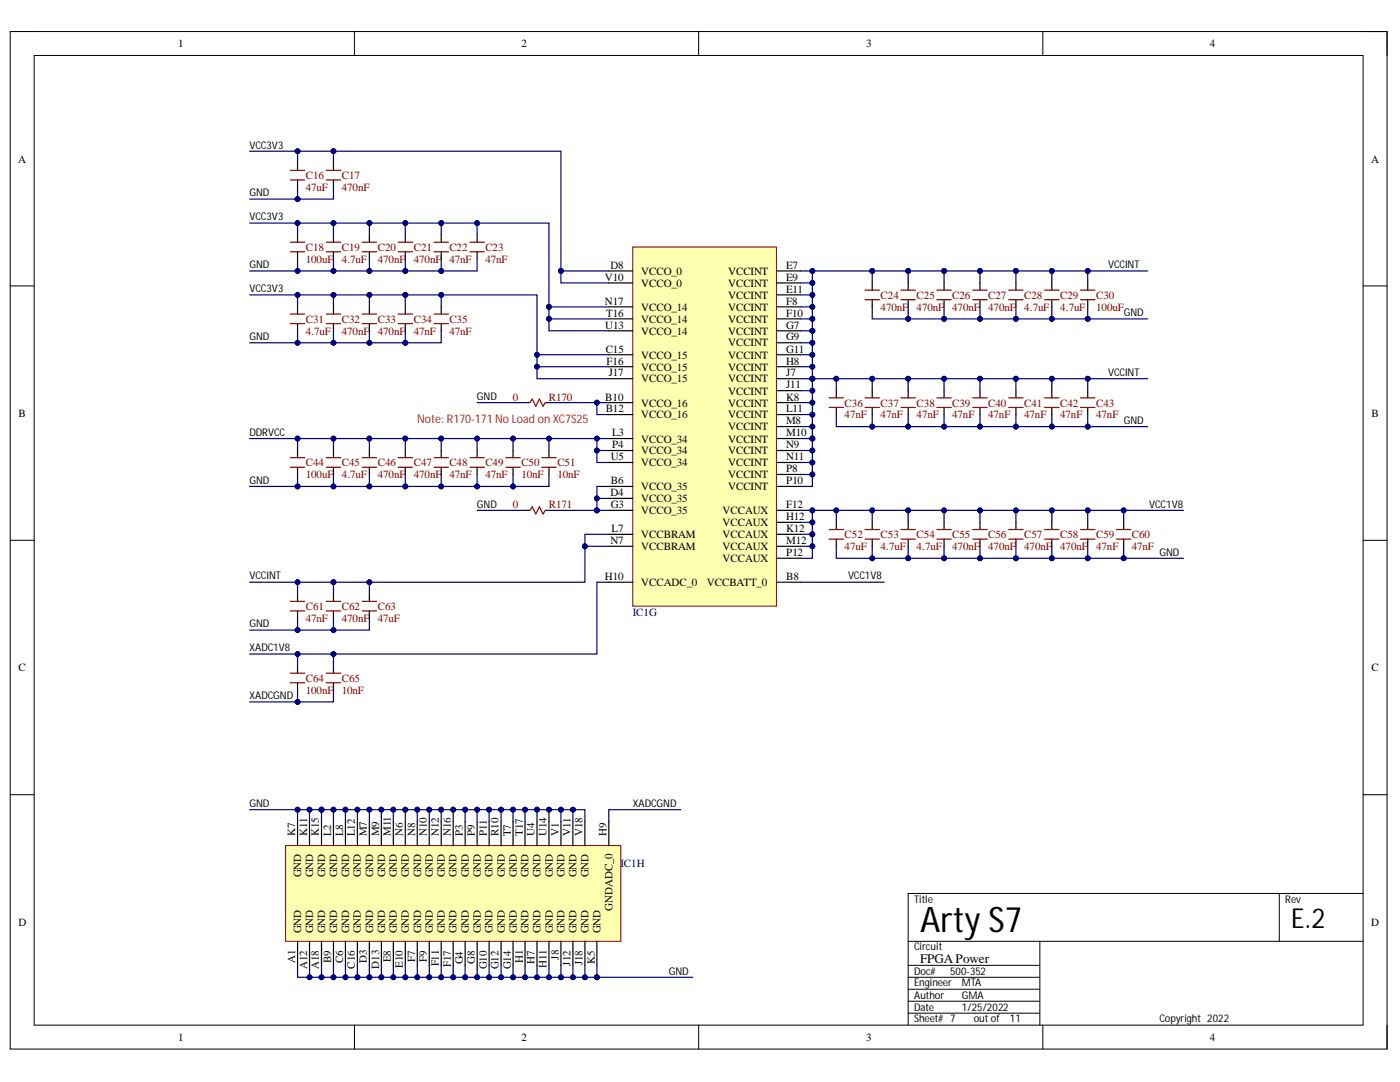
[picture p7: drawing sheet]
<svg xmlns="http://www.w3.org/2000/svg" width="279mm" height="216mm" viewBox="0 0 279 216" stroke-linecap="round" stroke-linejoin="round" font-family="sans-serif">
<defs><g id="words">
<text font-size="7" x="183.6" y="186">Arty S7</text>
<text font-size="5.5" x="257.7" y="185.2">E.2</text>
<text font-size="2.6" x="183.6" y="192.1">FPGA Power</text>
<text font-size="2.4" fill="#ee0e22" x="83.3" y="84.5">Note: R170-171 No Load on XC7S25</text>
<g font-size="2.2">
<text x="35.6" y="9.5">1</text>
<text x="104.1" y="9.5">2</text>
<text x="172.9" y="9.5">3</text>
<text x="241.4" y="9.5">4</text>
<text x="3.6" y="32.4">A</text>
<text x="273.6" y="32.4">A</text>
<text x="121.8" y="53.7">D8</text>
<text x="156.9" y="53.7">E7</text>
<text x="120.7" y="56">V10</text>
<text x="128" y="54.8">VCCO_0</text>
<text x="128" y="57.2">VCCO_0</text>
<text x="145.3" y="54.8">VCCINT</text>
<text x="145.3" y="57.2">VCCINT</text>
<text x="145.3" y="59.6">VCCINT</text>
<text x="156.9" y="56">E9</text>
<text x="156.9" y="58.4">E11</text>
<text x="120.7" y="60.8">N17</text>
<text x="120.8" y="65.6">U13</text>
<text x="121" y="63.2">T16</text>
<text x="128" y="62">VCCO_14</text>
<text x="128" y="64.4">VCCO_14</text>
<text x="145.3" y="62">VCCINT</text>
<text x="145.3" y="64.4">VCCINT</text>
<text x="156.9" y="60.8">F8</text>
<text x="156.9" y="63.2">F10</text>
<text x="156.9" y="65.6">G7</text>
<text x="120.9" y="70.4">C15</text>
<text x="128" y="66.8">VCCO_14</text>
<text x="128" y="71.6">VCCO_15</text>
<text x="145.3" y="66.8">VCCINT</text>
<text x="145.3" y="69.1">VCCINT</text>
<text x="145.3" y="71.6">VCCINT</text>
<text x="156.9" y="67.9">G9</text>
<text x="156.9" y="70.4">G11</text>
<text x="121.1" y="72.8">F16</text>
<text x="121.5" y="75.1">J17</text>
<text x="128" y="73.9">VCCO_15</text>
<text x="128" y="76.3">VCCO_15</text>
<text x="145.3" y="73.9">VCCINT</text>
<text x="145.3" y="76.3">VCCINT</text>
<text x="156.9" y="72.8">H8</text>
<text x="156.9" y="75.1">J7</text>
<text x="156.9" y="77.5">J11</text>
<text x="3.7" y="83.1">B</text>
<text x="120.8" y="79.9">B10</text>
<text x="120.9" y="82.3">B12</text>
<text x="128" y="81.1">VCCO_16</text>
<text x="128" y="83.5">VCCO_16</text>
<text x="145.3" y="78.8">VCCINT</text>
<text x="145.3" y="81.1">VCCINT</text>
<text x="145.3" y="83.5">VCCINT</text>
<text x="156.9" y="79.9">K8</text>
<text x="156.9" y="82.3">L11</text>
<text x="273.7" y="83.1">B</text>
<text x="122.2" y="87">L3</text>
<text x="122.2" y="89.5">P4</text>
<text x="128" y="88.3">VCCO_34</text>
<text x="145.3" y="85.9">VCCINT</text>
<text x="145.3" y="88.3">VCCINT</text>
<text x="156.9" y="84.7">M8</text>
<text x="156.9" y="87">M10</text>
<text x="156.9" y="89.5">N9</text>
<text x="121.9" y="91.9">U5</text>
<text x="128" y="90.7">VCCO_34</text>
<text x="128" y="93">VCCO_34</text>
<text x="145.3" y="90.7">VCCINT</text>
<text x="145.3" y="93">VCCINT</text>
<text x="145.3" y="95.4">VCCINT</text>
<text x="156.9" y="91.9">N11</text>
<text x="156.9" y="94.2">P8</text>
<text x="121.8" y="99">D4</text>
<text x="121.9" y="96.6">B6</text>
<text x="121.9" y="101.4">G3</text>
<text x="128" y="97.9">VCCO_35</text>
<text x="128" y="100.2">VCCO_35</text>
<text x="145.3" y="97.9">VCCINT</text>
<text x="156.9" y="96.6">P10</text>
<text x="156.9" y="101.4">F12</text>
<text x="122.1" y="106.2">L7</text>
<text x="128" y="102.6">VCCO_35</text>
<text x="128" y="107.4">VCCBRAM</text>
<text x="144.2" y="102.6">VCCAUX</text>
<text x="144.2" y="105">VCCAUX</text>
<text x="144.2" y="107.4">VCCAUX</text>
<text x="156.9" y="103.8">H12</text>
<text x="156.9" y="106.2">K12</text>
<text x="121.8" y="108.6">N7</text>
<text x="128" y="109.8">VCCBRAM</text>
<text x="144.2" y="109.8">VCCAUX</text>
<text x="144.2" y="112.1">VCCAUX</text>
<text x="156.9" y="108.6">M12</text>
<text x="156.9" y="111">P12</text>
<text x="120.7" y="115.8">H10</text>
<text x="128" y="117">VCCADC_0</text>
<text x="141.1" y="117">VCCBATT_0</text>
<text x="156.9" y="115.8">B8</text>
<text x="3.7" y="133.9">C</text>
<text x="273.7" y="133.9">C</text>
<text x="58.9" y="166.8" transform="rotate(-90 58.9 166.8)">K7</text>
<text x="61.3" y="166.8" transform="rotate(-90 61.3 166.8)">K11</text>
<text x="63.7" y="166.8" transform="rotate(-90 63.7 166.8)">K15</text>
<text x="66.1" y="166.8" transform="rotate(-90 66.1 166.8)">L2</text>
<text x="68.5" y="166.8" transform="rotate(-90 68.5 166.8)">L8</text>
<text x="70.8" y="166.8" transform="rotate(-90 70.8 166.8)">L12</text>
<text x="73.2" y="166.8" transform="rotate(-90 73.2 166.8)">M7</text>
<text x="75.7" y="166.8" transform="rotate(-90 75.7 166.8)">M9</text>
<text x="78" y="166.8" transform="rotate(-90 78 166.8)">M11</text>
<text x="80.4" y="166.8" transform="rotate(-90 80.4 166.8)">N6</text>
<text x="82.8" y="166.8" transform="rotate(-90 82.8 166.8)">N8</text>
<text x="85.2" y="166.8" transform="rotate(-90 85.2 166.8)">N10</text>
<text x="87.6" y="166.8" transform="rotate(-90 87.6 166.8)">N12</text>
<text x="89.9" y="166.8" transform="rotate(-90 89.9 166.8)">N16</text>
<text x="92.4" y="166.8" transform="rotate(-90 92.4 166.8)">P3</text>
<text x="94.8" y="166.8" transform="rotate(-90 94.8 166.8)">P9</text>
<text x="97.1" y="166.8" transform="rotate(-90 97.1 166.8)">P11</text>
<text x="99.5" y="166.8" transform="rotate(-90 99.5 166.8)">R10</text>
<text x="102" y="166.8" transform="rotate(-90 102 166.8)">T7</text>
<text x="104.3" y="166.8" transform="rotate(-90 104.3 166.8)">T17</text>
<text x="106.7" y="166.8" transform="rotate(-90 106.7 166.8)">U4</text>
<text x="109.1" y="166.8" transform="rotate(-90 109.1 166.8)">U14</text>
<text x="111.5" y="166.8" transform="rotate(-90 111.5 166.8)">V1</text>
<text x="113.9" y="166.8" transform="rotate(-90 113.9 166.8)">V11</text>
<text x="116.2" y="166.8" transform="rotate(-90 116.2 166.8)">V18</text>
<text x="121.1" y="166.8" transform="rotate(-90 121.1 166.8)">H9</text>
<text x="60.1" y="175" transform="rotate(-90 60.1 175)">GND</text>
<text x="62.5" y="175" transform="rotate(-90 62.5 175)">GND</text>
<text x="64.9" y="175" transform="rotate(-90 64.9 175)">GND</text>
<text x="67.3" y="175" transform="rotate(-90 67.3 175)">GND</text>
<text x="69.7" y="175" transform="rotate(-90 69.7 175)">GND</text>
<text x="72" y="175" transform="rotate(-90 72 175)">GND</text>
<text x="74.5" y="175" transform="rotate(-90 74.5 175)">GND</text>
<text x="76.8" y="175" transform="rotate(-90 76.8 175)">GND</text>
<text x="79.2" y="175" transform="rotate(-90 79.2 175)">GND</text>
<text x="81.6" y="175" transform="rotate(-90 81.6 175)">GND</text>
<text x="84" y="175" transform="rotate(-90 84 175)">GND</text>
<text x="86.4" y="175" transform="rotate(-90 86.4 175)">GND</text>
<text x="88.8" y="175" transform="rotate(-90 88.8 175)">GND</text>
<text x="91.1" y="175" transform="rotate(-90 91.1 175)">GND</text>
<text x="93.6" y="175" transform="rotate(-90 93.6 175)">GND</text>
<text x="95.9" y="175" transform="rotate(-90 95.9 175)">GND</text>
<text x="98.3" y="175" transform="rotate(-90 98.3 175)">GND</text>
<text x="100.8" y="175" transform="rotate(-90 100.8 175)">GND</text>
<text x="103.1" y="175" transform="rotate(-90 103.1 175)">GND</text>
<text x="105.5" y="175" transform="rotate(-90 105.5 175)">GND</text>
<text x="107.9" y="175" transform="rotate(-90 107.9 175)">GND</text>
<text x="110.3" y="175" transform="rotate(-90 110.3 175)">GND</text>
<text x="112.7" y="175" transform="rotate(-90 112.7 175)">GND</text>
<text x="115.1" y="175" transform="rotate(-90 115.1 175)">GND</text>
<text x="117.4" y="175" transform="rotate(-90 117.4 175)">GND</text>
<text x="3.7" y="184.7">D</text>
<text x="122.2" y="181.7" transform="rotate(-90 122.2 181.7)">GNDADC_0</text>
<text x="273.6" y="184.7">D</text>
<text x="60.1" y="186.2" transform="rotate(-90 60.1 186.2)">GND</text>
<text x="62.5" y="186.2" transform="rotate(-90 62.5 186.2)">GND</text>
<text x="64.9" y="186.2" transform="rotate(-90 64.9 186.2)">GND</text>
<text x="67.3" y="186.2" transform="rotate(-90 67.3 186.2)">GND</text>
<text x="69.7" y="186.2" transform="rotate(-90 69.7 186.2)">GND</text>
<text x="72" y="186.2" transform="rotate(-90 72 186.2)">GND</text>
<text x="74.5" y="186.2" transform="rotate(-90 74.5 186.2)">GND</text>
<text x="76.8" y="186.2" transform="rotate(-90 76.8 186.2)">GND</text>
<text x="79.2" y="186.2" transform="rotate(-90 79.2 186.2)">GND</text>
<text x="81.6" y="186.2" transform="rotate(-90 81.6 186.2)">GND</text>
<text x="82.8" y="191.9" transform="rotate(-90 82.8 191.9)">F7</text>
<text x="84" y="186.2" transform="rotate(-90 84 186.2)">GND</text>
<text x="85.2" y="191.9" transform="rotate(-90 85.2 191.9)">F9</text>
<text x="86.4" y="186.2" transform="rotate(-90 86.4 186.2)">GND</text>
<text x="88.8" y="186.2" transform="rotate(-90 88.8 186.2)">GND</text>
<text x="91.1" y="186.2" transform="rotate(-90 91.1 186.2)">GND</text>
<text x="93.6" y="186.2" transform="rotate(-90 93.6 186.2)">GND</text>
<text x="95.9" y="186.2" transform="rotate(-90 95.9 186.2)">GND</text>
<text x="98.3" y="186.2" transform="rotate(-90 98.3 186.2)">GND</text>
<text x="100.8" y="186.2" transform="rotate(-90 100.8 186.2)">GND</text>
<text x="103.1" y="186.2" transform="rotate(-90 103.1 186.2)">GND</text>
<text x="105.5" y="186.2" transform="rotate(-90 105.5 186.2)">GND</text>
<text x="107.9" y="186.2" transform="rotate(-90 107.9 186.2)">GND</text>
<text x="110.3" y="186.2" transform="rotate(-90 110.3 186.2)">GND</text>
<text x="111.5" y="191.5" transform="rotate(-90 111.5 191.5)">J8</text>
<text x="112.7" y="186.2" transform="rotate(-90 112.7 186.2)">GND</text>
<text x="115.1" y="186.2" transform="rotate(-90 115.1 186.2)">GND</text>
<text x="117.4" y="186.2" transform="rotate(-90 117.4 186.2)">GND</text>
<text x="119.9" y="186.2" transform="rotate(-90 119.9 186.2)">GND</text>
<text x="58.9" y="192.1" transform="rotate(-90 58.9 192.1)">A1</text>
<text x="61.3" y="193.4" transform="rotate(-90 61.3 193.4)">A12</text>
<text x="63.7" y="193.4" transform="rotate(-90 63.7 193.4)">A18</text>
<text x="66.1" y="192.2" transform="rotate(-90 66.1 192.2)">B9</text>
<text x="68.5" y="192.2" transform="rotate(-90 68.5 192.2)">C6</text>
<text x="70.8" y="193.3" transform="rotate(-90 70.8 193.3)">C16</text>
<text x="73.2" y="192.2" transform="rotate(-90 73.2 192.2)">D3</text>
<text x="75.7" y="193.3" transform="rotate(-90 75.7 193.3)">D13</text>
<text x="78" y="192" transform="rotate(-90 78 192)">E8</text>
<text x="80.4" y="193.1" transform="rotate(-90 80.4 193.1)">E10</text>
<text x="87.6" y="192.8" transform="rotate(-90 87.6 192.8)">F11</text>
<text x="89.9" y="193" transform="rotate(-90 89.9 193)">F17</text>
<text x="92.4" y="192.3" transform="rotate(-90 92.4 192.3)">G4</text>
<text x="94.8" y="192.3" transform="rotate(-90 94.8 192.3)">G8</text>
<text x="97.1" y="193.4" transform="rotate(-90 97.1 193.4)">G10</text>
<text x="99.5" y="193.4" transform="rotate(-90 99.5 193.4)">G12</text>
<text x="102" y="193.4" transform="rotate(-90 102 193.4)">G14</text>
<text x="104.3" y="192.1" transform="rotate(-90 104.3 192.1)">H1</text>
<text x="106.7" y="192.3" transform="rotate(-90 106.7 192.3)">H7</text>
<text x="109.1" y="193.2" transform="rotate(-90 109.1 193.2)">H11</text>
<text x="113.9" y="192.7" transform="rotate(-90 113.9 192.7)">J12</text>
<text x="116.2" y="192.6" transform="rotate(-90 116.2 192.6)">J18</text>
<text x="118.7" y="192.3" transform="rotate(-90 118.7 192.3)">K5</text>
<text x="35.6" y="207.7">1</text>
<text x="104.1" y="207.7">2</text>
<text x="172.9" y="207.7">3</text>
<text x="241.4" y="207.7">4</text>
</g>
<g font-size="2.2" fill="#800000">
<text x="61" y="35.7">C16</text>
<text x="68.2" y="35.7">C17</text>
<text x="61" y="38.1">47uF</text>
<text x="68.2" y="38.1">470nF</text>
<text x="61" y="52.5">100uF</text>
<text x="61" y="50">C18</text>
<text x="68.2" y="52.5">4.7uF</text>
<text x="68.2" y="50">C19</text>
<text x="75.4" y="52.5">470nF</text>
<text x="75.4" y="50">C20</text>
<text x="82.6" y="52.5">470nF</text>
<text x="82.6" y="50">C21</text>
<text x="89.7" y="52.5">47nF</text>
<text x="89.7" y="50">C22</text>
<text x="96.9" y="52.5">47nF</text>
<text x="96.9" y="50">C23</text>
<text x="175.7" y="59.6">C24</text>
<text x="182.9" y="59.6">C25</text>
<text x="190" y="59.6">C26</text>
<text x="197.2" y="59.6">C27</text>
<text x="204.4" y="59.6">C28</text>
<text x="211.6" y="59.6">C29</text>
<text x="218.8" y="59.6">C30</text>
<text x="61" y="64.4">C31</text>
<text x="68.2" y="64.4">C32</text>
<text x="75.4" y="64.4">C33</text>
<text x="82.6" y="64.4">C34</text>
<text x="89.7" y="64.4">C35</text>
<text x="175.7" y="62">470nF</text>
<text x="182.9" y="62">470nF</text>
<text x="190" y="62">470nF</text>
<text x="197.2" y="62">470nF</text>
<text x="204.4" y="62">4.7uF</text>
<text x="211.6" y="62">4.7uF</text>
<text x="218.8" y="62">100uF</text>
<text x="61" y="66.8">4.7uF</text>
<text x="68.2" y="66.8">470nF</text>
<text x="75.4" y="66.8">470nF</text>
<text x="82.6" y="66.8">47nF</text>
<text x="89.7" y="66.8">47nF</text>
<text x="102.4" y="79.9">0</text>
<text x="109.6" y="79.9">R170</text>
<text x="168.6" y="83.5">47nF</text>
<text x="168.6" y="81.1">C36</text>
<text x="175.7" y="83.5">47nF</text>
<text x="175.7" y="81.1">C37</text>
<text x="182.9" y="83.5">47nF</text>
<text x="182.9" y="81.1">C38</text>
<text x="190" y="83.5">47nF</text>
<text x="190" y="81.1">C39</text>
<text x="197.2" y="83.5">47nF</text>
<text x="197.2" y="81.1">C40</text>
<text x="204.4" y="83.5">47nF</text>
<text x="204.4" y="81.1">C41</text>
<text x="211.6" y="83.5">47nF</text>
<text x="211.6" y="81.1">C42</text>
<text x="218.8" y="83.5">47nF</text>
<text x="218.8" y="81.1">C43</text>
<text x="61" y="95.4">100uF</text>
<text x="61" y="93">C44</text>
<text x="68.2" y="95.4">4.7uF</text>
<text x="68.2" y="93">C45</text>
<text x="75.4" y="95.4">470nF</text>
<text x="75.4" y="93">C46</text>
<text x="82.6" y="95.4">470nF</text>
<text x="82.6" y="93">C47</text>
<text x="89.7" y="95.4">47nF</text>
<text x="89.7" y="93">C48</text>
<text x="96.9" y="95.4">47nF</text>
<text x="96.9" y="93">C49</text>
<text x="104.1" y="95.4">10nF</text>
<text x="104.1" y="93">C50</text>
<text x="111.2" y="95.4">10nF</text>
<text x="111.2" y="93">C51</text>
<text x="102.4" y="101.4">0</text>
<text x="109.6" y="101.4">R171</text>
<text x="168.6" y="107.4">C52</text>
<text x="175.7" y="107.4">C53</text>
<text x="182.9" y="107.4">C54</text>
<text x="190" y="107.4">C55</text>
<text x="197.2" y="107.4">C56</text>
<text x="204.4" y="107.4">C57</text>
<text x="211.6" y="107.4">C58</text>
<text x="218.8" y="107.4">C59</text>
<text x="225.9" y="107.4">C60</text>
<text x="168.6" y="109.8">47uF</text>
<text x="175.7" y="109.8">4.7uF</text>
<text x="182.9" y="109.8">4.7uF</text>
<text x="190" y="109.8">470nF</text>
<text x="197.2" y="109.8">470nF</text>
<text x="204.4" y="109.8">470nF</text>
<text x="211.6" y="109.8">470nF</text>
<text x="218.8" y="109.8">47nF</text>
<text x="225.9" y="109.8">47nF</text>
<text x="61" y="124.1">47nF</text>
<text x="61" y="121.7">C61</text>
<text x="68.2" y="124.1">470nF</text>
<text x="68.2" y="121.7">C62</text>
<text x="75.4" y="124.1">47uF</text>
<text x="75.4" y="121.7">C63</text>
<text x="61" y="136.1">C64</text>
<text x="68.2" y="136.1">C65</text>
<text x="61" y="138.4">100nF</text>
<text x="68.2" y="138.4">10nF</text>
</g>
<g font-size="2.2" fill="#000080">
<text x="126.3" y="122.9">IC1G</text>
<text x="123.8" y="173.1">IC1H</text>
</g>
<g font-size="2.1">
<text x="49.8" y="29.7">VCC3V3</text>
<text x="49.8" y="39.2">GND</text>
<text x="49.8" y="43.9">VCC3V3</text>
<text x="49.8" y="53.5">GND</text>
<text x="221.1" y="53.5">VCCINT</text>
<text x="49.8" y="58.3">VCC3V3</text>
<text x="224.3" y="63">GND</text>
<text x="49.8" y="67.9">GND</text>
<text x="221.1" y="75">VCCINT</text>
<text x="95.2" y="79.8">GND</text>
<text x="49.8" y="87">DDRVCC</text>
<text x="224.3" y="84.6">GND</text>
<text x="49.8" y="96.5">GND</text>
<text x="95.2" y="101.3">GND</text>
<text x="229.3" y="101.3">VCC1V8</text>
<text x="231.4" y="110.9">GND</text>
<text x="49.8" y="115.6">VCCINT</text>
<text x="169.2" y="115.6">VCC1V8</text>
<text x="49.8" y="125.2">GND</text>
<text x="49.8" y="130">XADC1V8</text>
<text x="49.8" y="139.5">XADCGND</text>
<text x="49.8" y="161">GND</text>
<text x="126.3" y="161">XADCGND</text>
<text x="182.4" y="180.1">Title</text>
<text x="256.5" y="180.1">Rev</text>
<text x="182.4" y="189.6">Circuit</text>
<text x="133.5" y="194.5">GND</text>
<text x="182.4" y="196.8">Engineer</text>
<text x="182.4" y="194.5">Doc#</text>
<text x="189.6" y="194.5">500-352</text>
<text x="192" y="196.8">MTA</text>
<text x="182.4" y="199.3">Author</text>
<text x="182.4" y="201.6">Date</text>
<text x="192" y="199.3">GMA</text>
<text x="192" y="201.6">1/25/2022</text>
<text x="182.4" y="204">Sheet# 7</text>
<text x="194.3" y="204">out of</text>
<text x="201.5" y="204">11</text>
<text x="231.4" y="204">Copyright 2022</text>
</g>
</g></defs>
<path d="M2 6.3h274.8v203h-274.8z" fill="none" stroke="#000" stroke-width=".2"/>
<path d="M6.8 11.1h265.2v193.5h-265.2z" fill-rule="evenodd" fill="#fff"/>
<g fill="none" stroke="#000" stroke-width=".2">
<path d="M2 6.3h4.8M6.8 11.1h265.2v193.5h-265.2zM70.7 6.3v4.8M139.4 6.3v4.8M208.1 6.3v4.8M272 6.3h4.8v4.8M2 57.1h4.8M272 57.1h4.8M2 107.8h4.8M272 107.8h4.8M2 158.6h4.8M272 158.6h4.8"/>
<path d="M255.3 178.3v9.5M272 178.3h-90.8v26.3M181.2 187.8h90.8M181.2 199.8h26.3M181.2 192.6h26.3M181.2 197.4h26.3M181.2 195h26.3M207.5 187.8v16.8M70.7 204.6v4.7M139.4 204.6v4.7M181.2 202.2h26.3M208.1 204.6v4.7"/>
<path d="M276.8 204.6v4.7"/>
</g>
<path d="M57 168.7h66.9v19.1h-66.9z" fill-rule="evenodd" fill="#ffffb0"/>
<path d="M57 168.7h66.9v19.1h-66.9z" fill="none" stroke="#800000" stroke-width=".2"/>
<g fill="none" stroke="#000" stroke-width=".24">
<path d="M59.4 163.9v4.8M61.8 163.9v4.8M64.2 163.9v4.8M66.6 163.9v4.8M68.9 163.9v4.8M71.3 163.9v4.8M73.7 163.9v4.8M76.1 163.9v4.8M78.5 163.9v4.8M80.9 163.9v4.8M83.3 163.9v4.8M85.7 163.9v4.8"/>
<path d="M88.1 163.9v4.8M90.4 163.9v4.8M92.8 163.9v4.8M95.2 163.9v4.8M97.6 163.9v4.8M100 163.9v4.8M102.4 163.9v4.8M104.8 163.9v4.8M107.2 163.9v4.8M109.6 163.9v4.8M111.9 163.9v4.8M114.3 163.9v4.8"/>
<path d="M116.7 163.9v4.8M121.5 163.9v4.8M59.4 187.8v4.8M61.8 187.8v4.8M64.2 187.8v4.8M66.6 187.8v4.8M68.9 187.8v4.8M71.3 187.8v4.8M73.7 187.8v4.8M76.1 187.8v4.8M78.5 187.8v4.8M80.9 187.8v4.8"/>
<path d="M83.3 187.8v4.8M85.7 187.8v4.8M88.1 187.8v4.8M90.4 187.8v4.8M92.8 187.8v4.8M95.2 187.8v4.8M97.6 187.8v4.8M100 187.8v4.8M102.4 187.8v4.8M104.8 187.8v4.8M107.2 187.8v4.8M109.6 187.8v4.8"/>
<path d="M111.9 187.8v4.8M114.3 187.8v4.8M116.7 187.8v4.8M119.1 187.8v4.8"/>
</g>
<path d="M126.3 49.3h28.7v71.6h-28.7z" fill-rule="evenodd" fill="#ffffb0"/>
<path d="M126.3 49.3h28.7v71.6h-28.7z" fill="none" stroke="#800000" stroke-width=".2"/>
<g fill="none" stroke="#000" stroke-width=".24">
<path d="M59.4 32.6v1.4M59.4 35.9v1.4M66.6 32.6v1.4M66.6 35.9v1.4M59.4 46.9v1.4M59.4 50.2v1.5M66.6 46.9v1.4M66.6 50.2v1.5M73.7 46.9v1.4M73.7 50.2v1.5M80.9 46.9v1.4M80.9 50.2v1.5"/>
<path d="M88.1 46.9v1.4M88.1 50.2v1.5M95.2 46.9v1.4M95.2 50.2v1.5M121.5 54.1h4.8M121.5 56.5h4.8M155 54.1h4.7M155 56.5h4.7M155 58.8h4.7M174.1 56.5v1.4M174.1 59.8v1.4M181.2 56.5v1.4"/>
<path d="M181.2 59.8v1.4M188.4 56.5v1.4M188.4 59.8v1.4M195.6 56.5v1.4M195.6 59.8v1.4M202.7 56.5v1.4M202.7 59.8v1.4M209.9 56.5v1.4M209.9 59.8v1.4M217.1 56.5v1.4M217.1 59.8v1.4M59.4 61.2v1.5"/>
<path d="M59.4 64.6v1.4M66.6 61.2v1.5M66.6 64.6v1.4M73.7 61.2v1.5M73.7 64.6v1.4M80.9 61.2v1.5M80.9 64.6v1.4M88.1 61.2v1.5M88.1 64.6v1.4M121.5 61.2h4.8M121.5 63.6h4.8M121.5 66h4.8"/>
<path d="M121.5 70.8h4.8M121.5 73.2h4.8M121.5 75.6h4.8M155 61.2h4.7M155 63.6h4.7M155 66h4.7M155 68.4h4.7M155 70.8h4.7M155 73.2h4.7M155 75.6h4.7M155 78h4.7M166.9 78v1.4"/>
<path d="M174.1 78v1.4M181.2 78v1.4M188.4 78v1.4M195.6 78v1.4M202.7 78v1.4M209.9 78v1.4M217.1 78v1.4M59.4 89.9v1.4M59.4 93.2v1.5M66.6 89.9v1.4M66.6 93.2v1.5M73.7 89.9v1.4"/>
<path d="M73.7 93.2v1.5M80.9 89.9v1.4M80.9 93.2v1.5M88.1 89.9v1.4M88.1 93.2v1.5M95.2 89.9v1.4M95.2 93.2v1.5M102.4 89.9v1.4M102.4 93.2v1.5M109.6 89.9v1.4M109.6 93.2v1.5M121.5 80.3h4.8"/>
<path d="M121.5 82.7h4.8M121.5 87.5h4.8M121.5 89.9h4.8M121.5 92.3h4.8M121.5 97.1h4.8M121.5 99.5h4.8M155 80.3h4.7M155 82.7h4.7M155 85.1h4.7M155 87.5h4.7M155 89.9h4.7M155 92.3h4.7"/>
<path d="M155 94.7h4.7M155 97.1h4.7M166.9 81.3v1.4M174.1 81.3v1.4M181.2 81.3v1.4M188.4 81.3v1.4M195.6 81.3v1.4M202.7 81.3v1.4M209.9 81.3v1.4M217.1 81.3v1.4M59.4 118.6v1.4M66.6 118.6v1.4"/>
<path d="M73.7 118.6v1.4M104.8 101.8h.9M108.8 101.8h.8M121.5 101.8h4.8M121.5 106.6h4.8M121.5 109h4.8M121.5 116.2h4.8M155 101.8h4.7M155 104.2h4.7M155 106.6h4.7M155 109h4.7M155 111.4h4.7"/>
<path d="M155 116.2h4.7M166.9 104.2v1.5M166.9 107.6v1.4M174.1 104.2v1.5M174.1 107.6v1.4M181.2 104.2v1.5M181.2 107.6v1.4M188.4 104.2v1.5M188.4 107.6v1.4M195.6 104.2v1.5M195.6 107.6v1.4M202.7 104.2v1.5"/>
<path d="M202.7 107.6v1.4M209.9 104.2v1.5M209.9 107.6v1.4M217.1 104.2v1.5M217.1 107.6v1.4M224.3 104.2v1.5M224.3 107.6v1.4M59.4 121.9v1.4M59.4 132.9v1.4M59.4 136.2v1.5M66.6 121.9v1.4M66.6 132.9v1.4"/>
<path d="M66.6 136.2v1.5M73.7 121.9v1.4"/>
</g>
<g fill="none" stroke="#800000" stroke-width=".24">
<path d="M57.9 34h2.9M57.9 35.9h2.9M65.1 34h2.9M65.1 35.9h2.9M57.9 48.3h2.9M57.9 50.2h2.9M65.1 48.3h2.9M65.1 50.2h2.9M72.3 48.3h2.9M72.3 50.2h2.9M79.5 48.3h2.8M79.5 50.2h2.8"/>
<path d="M86.6 48.3h2.9M86.6 50.2h2.9M93.8 48.3h2.9M93.8 50.2h2.9M172.6 57.9h2.9M172.6 59.8h2.9M179.8 57.9h2.9M179.8 59.8h2.9M187 57.9h2.8M187 59.8h2.8M194.1 57.9h2.9M194.1 59.8h2.9"/>
<path d="M201.3 57.9h2.9M201.3 59.8h2.9M208.5 57.9h2.9M208.5 59.8h2.9M215.7 57.9h2.8M215.7 59.8h2.8M57.9 62.7h2.9M57.9 64.6h2.9M65.1 62.7h2.9M65.1 64.6h2.9M72.3 62.7h2.9M72.3 64.6h2.9"/>
<path d="M79.5 62.7h2.8M79.5 64.6h2.8M86.6 62.7h2.9M86.6 64.6h2.9M165.5 79.4h2.8M172.6 79.4h2.9M179.8 79.4h2.9M187 79.4h2.8M194.1 79.4h2.9M201.3 79.4h2.9M208.5 79.4h2.9M215.7 79.4h2.8"/>
<path d="M57.9 91.3h2.9M57.9 93.2h2.9M65.1 91.3h2.9M65.1 93.2h2.9M72.3 91.3h2.9M72.3 93.2h2.9M79.5 91.3h2.8M79.5 93.2h2.8M86.6 91.3h2.9M86.6 93.2h2.9M93.8 91.3h2.9M93.8 93.2h2.9"/>
<path d="M101 91.3h2.8M101 93.2h2.8M108.1 91.3h2.9M108.1 93.2h2.9M165.5 81.3h2.8M172.6 81.3h2.9M179.8 81.3h2.9M187 81.3h2.8M194.1 81.3h2.9M201.3 81.3h2.9M208.5 81.3h2.9M215.7 81.3h2.8"/>
<path d="M57.9 120h2.9M65.1 120h2.9M72.3 120h2.9M105.7 101.8l.5-.7 .7 1.5 .7-1.5 .8 1.5 .4-.8M165.5 105.7h2.8M165.5 107.6h2.8M172.6 105.7h2.9M172.6 107.6h2.9M179.8 105.7h2.9M179.8 107.6h2.9M187 105.7h2.8M187 107.6h2.8"/>
<path d="M194.1 105.7h2.9M194.1 107.6h2.9M201.3 105.7h2.9M201.3 107.6h2.9M208.5 105.7h2.9M208.5 107.6h2.9M215.7 105.7h2.8M215.7 107.6h2.8M222.8 105.7h2.9M222.8 107.6h2.9M57.9 121.9h2.9M57.9 134.3h2.9"/>
<path d="M57.9 136.2h2.9M65.1 121.9h2.9M65.1 134.3h2.9M65.1 136.2h2.9M72.3 121.9h2.9"/>
</g>
<path d="M66.6 192.6v2.4" fill="none" stroke="#000080" stroke-width=".24"/>
<circle cx="66.6" cy="195" r=".48" fill="#000080"/>
<circle cx="66.6" cy="195" r=".48" fill="none" stroke="#000080" stroke-width=".2"/>
<path d="M68.9 192.6v2.4" fill="none" stroke="#000080" stroke-width=".24"/>
<circle cx="68.9" cy="195" r=".48" fill="#000080"/>
<circle cx="68.9" cy="195" r=".48" fill="none" stroke="#000080" stroke-width=".2"/>
<path d="M71.3 192.6v2.4" fill="none" stroke="#000080" stroke-width=".24"/>
<circle cx="71.3" cy="195" r=".48" fill="#000080"/>
<circle cx="71.3" cy="195" r=".48" fill="none" stroke="#000080" stroke-width=".2"/>
<path d="M73.7 192.6v2.4" fill="none" stroke="#000080" stroke-width=".24"/>
<circle cx="73.7" cy="195" r=".48" fill="#000080"/>
<circle cx="73.7" cy="195" r=".48" fill="none" stroke="#000080" stroke-width=".2"/>
<path d="M76.1 192.6v2.4" fill="none" stroke="#000080" stroke-width=".24"/>
<circle cx="76.1" cy="195" r=".48" fill="#000080"/>
<circle cx="76.1" cy="195" r=".48" fill="none" stroke="#000080" stroke-width=".2"/>
<path d="M78.5 192.6v2.4" fill="none" stroke="#000080" stroke-width=".24"/>
<circle cx="78.5" cy="195" r=".48" fill="#000080"/>
<circle cx="78.5" cy="195" r=".48" fill="none" stroke="#000080" stroke-width=".2"/>
<path d="M80.9 192.6v2.4" fill="none" stroke="#000080" stroke-width=".24"/>
<circle cx="80.9" cy="195" r=".48" fill="#000080"/>
<circle cx="80.9" cy="195" r=".48" fill="none" stroke="#000080" stroke-width=".2"/>
<path d="M83.3 192.6v2.4" fill="none" stroke="#000080" stroke-width=".24"/>
<circle cx="83.3" cy="195" r=".48" fill="#000080"/>
<circle cx="83.3" cy="195" r=".48" fill="none" stroke="#000080" stroke-width=".2"/>
<path d="M85.7 192.6v2.4" fill="none" stroke="#000080" stroke-width=".24"/>
<circle cx="85.7" cy="195" r=".48" fill="#000080"/>
<circle cx="85.7" cy="195" r=".48" fill="none" stroke="#000080" stroke-width=".2"/>
<path d="M88.1 192.6v2.4" fill="none" stroke="#000080" stroke-width=".24"/>
<circle cx="88.1" cy="195" r=".48" fill="#000080"/>
<circle cx="88.1" cy="195" r=".48" fill="none" stroke="#000080" stroke-width=".2"/>
<path d="M90.4 192.6v2.4" fill="none" stroke="#000080" stroke-width=".24"/>
<circle cx="90.4" cy="195" r=".48" fill="#000080"/>
<circle cx="90.4" cy="195" r=".48" fill="none" stroke="#000080" stroke-width=".2"/>
<path d="M92.8 192.6v2.4" fill="none" stroke="#000080" stroke-width=".24"/>
<circle cx="92.8" cy="195" r=".48" fill="#000080"/>
<circle cx="92.8" cy="195" r=".48" fill="none" stroke="#000080" stroke-width=".2"/>
<path d="M95.2 192.6v2.4" fill="none" stroke="#000080" stroke-width=".24"/>
<circle cx="95.2" cy="195" r=".48" fill="#000080"/>
<circle cx="95.2" cy="195" r=".48" fill="none" stroke="#000080" stroke-width=".2"/>
<path d="M97.6 192.6v2.4" fill="none" stroke="#000080" stroke-width=".24"/>
<circle cx="97.6" cy="195" r=".48" fill="#000080"/>
<circle cx="97.6" cy="195" r=".48" fill="none" stroke="#000080" stroke-width=".2"/>
<path d="M100 192.6v2.4" fill="none" stroke="#000080" stroke-width=".24"/>
<circle cx="100" cy="195" r=".48" fill="#000080"/>
<circle cx="100" cy="195" r=".48" fill="none" stroke="#000080" stroke-width=".2"/>
<path d="M102.4 192.6v2.4" fill="none" stroke="#000080" stroke-width=".24"/>
<circle cx="102.4" cy="195" r=".48" fill="#000080"/>
<circle cx="102.4" cy="195" r=".48" fill="none" stroke="#000080" stroke-width=".2"/>
<path d="M104.8 192.6v2.4" fill="none" stroke="#000080" stroke-width=".24"/>
<circle cx="104.8" cy="195" r=".48" fill="#000080"/>
<circle cx="104.8" cy="195" r=".48" fill="none" stroke="#000080" stroke-width=".2"/>
<path d="M107.2 192.6v2.4" fill="none" stroke="#000080" stroke-width=".24"/>
<circle cx="107.2" cy="195" r=".48" fill="#000080"/>
<circle cx="107.2" cy="195" r=".48" fill="none" stroke="#000080" stroke-width=".2"/>
<path d="M109.6 192.6v2.4" fill="none" stroke="#000080" stroke-width=".24"/>
<circle cx="109.6" cy="195" r=".48" fill="#000080"/>
<circle cx="109.6" cy="195" r=".48" fill="none" stroke="#000080" stroke-width=".2"/>
<path d="M111.9 192.6v2.4" fill="none" stroke="#000080" stroke-width=".24"/>
<circle cx="111.9" cy="195" r=".48" fill="#000080"/>
<circle cx="111.9" cy="195" r=".48" fill="none" stroke="#000080" stroke-width=".2"/>
<path d="M114.3 192.6v2.4" fill="none" stroke="#000080" stroke-width=".24"/>
<circle cx="114.3" cy="195" r=".48" fill="#000080"/>
<circle cx="114.3" cy="195" r=".48" fill="none" stroke="#000080" stroke-width=".2"/>
<path d="M116.7 192.6v2.4" fill="none" stroke="#000080" stroke-width=".24"/>
<circle cx="116.7" cy="195" r=".48" fill="#000080"/>
<circle cx="116.7" cy="195" r=".48" fill="none" stroke="#000080" stroke-width=".2"/>
<path d="M66.6 161.6v2.3" fill="none" stroke="#000080" stroke-width=".24"/>
<circle cx="66.5" cy="161.6" r=".48" fill="#000080"/>
<circle cx="66.5" cy="161.6" r=".48" fill="none" stroke="#000080" stroke-width=".2"/>
<path d="M68.9 161.6v2.3" fill="none" stroke="#000080" stroke-width=".24"/>
<circle cx="68.9" cy="161.6" r=".48" fill="#000080"/>
<circle cx="68.9" cy="161.6" r=".48" fill="none" stroke="#000080" stroke-width=".2"/>
<path d="M71.3 161.6v2.3" fill="none" stroke="#000080" stroke-width=".24"/>
<circle cx="71.3" cy="161.6" r=".48" fill="#000080"/>
<circle cx="71.3" cy="161.6" r=".48" fill="none" stroke="#000080" stroke-width=".2"/>
<path d="M73.7 161.6v2.3" fill="none" stroke="#000080" stroke-width=".24"/>
<circle cx="73.7" cy="161.6" r=".48" fill="#000080"/>
<circle cx="73.7" cy="161.6" r=".48" fill="none" stroke="#000080" stroke-width=".2"/>
<path d="M76.1 161.6v2.3" fill="none" stroke="#000080" stroke-width=".24"/>
<circle cx="76.1" cy="161.6" r=".48" fill="#000080"/>
<circle cx="76.1" cy="161.6" r=".48" fill="none" stroke="#000080" stroke-width=".2"/>
<path d="M78.5 161.6v2.3" fill="none" stroke="#000080" stroke-width=".24"/>
<circle cx="78.5" cy="161.6" r=".48" fill="#000080"/>
<circle cx="78.5" cy="161.6" r=".48" fill="none" stroke="#000080" stroke-width=".2"/>
<path d="M80.9 161.6v2.3" fill="none" stroke="#000080" stroke-width=".24"/>
<circle cx="80.9" cy="161.6" r=".48" fill="#000080"/>
<circle cx="80.9" cy="161.6" r=".48" fill="none" stroke="#000080" stroke-width=".2"/>
<path d="M83.3 161.6v2.3" fill="none" stroke="#000080" stroke-width=".24"/>
<circle cx="83.3" cy="161.6" r=".48" fill="#000080"/>
<circle cx="83.3" cy="161.6" r=".48" fill="none" stroke="#000080" stroke-width=".2"/>
<path d="M85.7 161.6v2.3" fill="none" stroke="#000080" stroke-width=".24"/>
<circle cx="85.7" cy="161.6" r=".48" fill="#000080"/>
<circle cx="85.7" cy="161.6" r=".48" fill="none" stroke="#000080" stroke-width=".2"/>
<path d="M88.1 161.6v2.3" fill="none" stroke="#000080" stroke-width=".24"/>
<circle cx="88.1" cy="161.6" r=".48" fill="#000080"/>
<circle cx="88.1" cy="161.6" r=".48" fill="none" stroke="#000080" stroke-width=".2"/>
<path d="M90.4 161.6v2.3" fill="none" stroke="#000080" stroke-width=".24"/>
<circle cx="90.4" cy="161.6" r=".48" fill="#000080"/>
<circle cx="90.4" cy="161.6" r=".48" fill="none" stroke="#000080" stroke-width=".2"/>
<path d="M92.8 161.6v2.3" fill="none" stroke="#000080" stroke-width=".24"/>
<circle cx="92.8" cy="161.6" r=".48" fill="#000080"/>
<circle cx="92.8" cy="161.6" r=".48" fill="none" stroke="#000080" stroke-width=".2"/>
<path d="M95.2 161.6v2.3" fill="none" stroke="#000080" stroke-width=".24"/>
<circle cx="95.2" cy="161.6" r=".48" fill="#000080"/>
<circle cx="95.2" cy="161.6" r=".48" fill="none" stroke="#000080" stroke-width=".2"/>
<path d="M97.6 161.6v2.3" fill="none" stroke="#000080" stroke-width=".24"/>
<circle cx="97.6" cy="161.6" r=".48" fill="#000080"/>
<circle cx="97.6" cy="161.6" r=".48" fill="none" stroke="#000080" stroke-width=".2"/>
<path d="M100 161.6v2.3" fill="none" stroke="#000080" stroke-width=".24"/>
<circle cx="100" cy="161.6" r=".48" fill="#000080"/>
<circle cx="100" cy="161.6" r=".48" fill="none" stroke="#000080" stroke-width=".2"/>
<path d="M102.4 161.6v2.3" fill="none" stroke="#000080" stroke-width=".24"/>
<circle cx="102.4" cy="161.6" r=".48" fill="#000080"/>
<circle cx="102.4" cy="161.6" r=".48" fill="none" stroke="#000080" stroke-width=".2"/>
<path d="M104.8 161.6v2.3" fill="none" stroke="#000080" stroke-width=".24"/>
<circle cx="104.8" cy="161.6" r=".48" fill="#000080"/>
<circle cx="104.8" cy="161.6" r=".48" fill="none" stroke="#000080" stroke-width=".2"/>
<path d="M107.2 161.6v2.3" fill="none" stroke="#000080" stroke-width=".24"/>
<circle cx="107.2" cy="161.6" r=".48" fill="#000080"/>
<circle cx="107.2" cy="161.6" r=".48" fill="none" stroke="#000080" stroke-width=".2"/>
<path d="M109.6 161.6v2.3" fill="none" stroke="#000080" stroke-width=".24"/>
<circle cx="109.6" cy="161.6" r=".48" fill="#000080"/>
<circle cx="109.6" cy="161.6" r=".48" fill="none" stroke="#000080" stroke-width=".2"/>
<path d="M111.9 161.6v2.3" fill="none" stroke="#000080" stroke-width=".24"/>
<circle cx="111.9" cy="161.6" r=".48" fill="#000080"/>
<circle cx="111.9" cy="161.6" r=".48" fill="none" stroke="#000080" stroke-width=".2"/>
<path d="M114.3 161.6v2.3" fill="none" stroke="#000080" stroke-width=".24"/>
<circle cx="114.3" cy="161.6" r=".48" fill="#000080"/>
<circle cx="114.3" cy="161.6" r=".48" fill="none" stroke="#000080" stroke-width=".2"/>
<path d="M119.1 192.6v2.4" fill="none" stroke="#000080" stroke-width=".24"/>
<circle cx="119.1" cy="195" r=".48" fill="#000080"/>
<circle cx="119.1" cy="195" r=".48" fill="none" stroke="#000080" stroke-width=".2"/>
<path d="M119.1 195h19.1" fill="none" stroke="#000080" stroke-width=".24"/>
<circle cx="119.1" cy="195" r=".48" fill="#000080"/>
<circle cx="119.1" cy="195" r=".48" fill="none" stroke="#000080" stroke-width=".2"/>
<path d="M64.2 161.6v2.3" fill="none" stroke="#000080" stroke-width=".24"/>
<circle cx="64.2" cy="161.6" r=".48" fill="#000080"/>
<circle cx="64.2" cy="161.6" r=".48" fill="none" stroke="#000080" stroke-width=".2"/>
<path d="M61.8 161.6v2.3M135.8 161.6h-14.3v2.3" fill="none" stroke="#000080" stroke-width=".24"/>
<circle cx="61.8" cy="161.6" r=".48" fill="#000080"/>
<circle cx="61.8" cy="161.6" r=".48" fill="none" stroke="#000080" stroke-width=".2"/>
<path d="M59.4 161.6v2.3" fill="none" stroke="#000080" stroke-width=".24"/>
<circle cx="59.4" cy="161.6" r=".48" fill="#000080"/>
<circle cx="59.4" cy="161.6" r=".48" fill="none" stroke="#000080" stroke-width=".2"/>
<path d="M61.8 192.6v2.4" fill="none" stroke="#000080" stroke-width=".24"/>
<circle cx="61.8" cy="195" r=".48" fill="#000080"/>
<circle cx="61.8" cy="195" r=".48" fill="none" stroke="#000080" stroke-width=".2"/>
<path d="M159.7 63.6h2.4" fill="none" stroke="#000080" stroke-width=".24"/>
<circle cx="162.1" cy="63.6" r=".48" fill="#000080"/>
<circle cx="162.1" cy="63.6" r=".48" fill="none" stroke="#000080" stroke-width=".2"/>
<path d="M159.7 61.2h2.4" fill="none" stroke="#000080" stroke-width=".24"/>
<circle cx="162.1" cy="61.2" r=".48" fill="#000080"/>
<circle cx="162.1" cy="61.2" r=".48" fill="none" stroke="#000080" stroke-width=".2"/>
<path d="M159.7 58.8h2.4" fill="none" stroke="#000080" stroke-width=".24"/>
<circle cx="162.1" cy="58.8" r=".48" fill="#000080"/>
<circle cx="162.1" cy="58.8" r=".48" fill="none" stroke="#000080" stroke-width=".2"/>
<path d="M159.7 56.5h2.4" fill="none" stroke="#000080" stroke-width=".24"/>
<circle cx="162.1" cy="56.5" r=".48" fill="#000080"/>
<circle cx="162.1" cy="56.5" r=".48" fill="none" stroke="#000080" stroke-width=".2"/>
<path d="M159.7 85.1h2.4" fill="none" stroke="#000080" stroke-width=".24"/>
<circle cx="162.1" cy="85.1" r=".48" fill="#000080"/>
<circle cx="162.1" cy="85.1" r=".48" fill="none" stroke="#000080" stroke-width=".2"/>
<path d="M159.7 82.7h2.4" fill="none" stroke="#000080" stroke-width=".24"/>
<circle cx="162.1" cy="82.7" r=".48" fill="#000080"/>
<circle cx="162.1" cy="82.7" r=".48" fill="none" stroke="#000080" stroke-width=".2"/>
<path d="M159.7 80.3h2.4" fill="none" stroke="#000080" stroke-width=".24"/>
<circle cx="162.1" cy="80.3" r=".48" fill="#000080"/>
<circle cx="162.1" cy="80.3" r=".48" fill="none" stroke="#000080" stroke-width=".2"/>
<path d="M159.7 78h2.4" fill="none" stroke="#000080" stroke-width=".24"/>
<circle cx="162.1" cy="78" r=".48" fill="#000080"/>
<circle cx="162.1" cy="78" r=".48" fill="none" stroke="#000080" stroke-width=".2"/>
<path d="M162.1 66v2.4h-2.4" fill="none" stroke="#000080" stroke-width=".24"/>
<circle cx="162.1" cy="68.4" r=".48" fill="#000080"/>
<circle cx="162.1" cy="68.4" r=".48" fill="none" stroke="#000080" stroke-width=".2"/>
<circle cx="162.1" cy="66" r=".48" fill="#000080"/>
<circle cx="162.1" cy="66" r=".48" fill="none" stroke="#000080" stroke-width=".2"/>
<path d="M162.1 87.5v2.4h-2.4" fill="none" stroke="#000080" stroke-width=".24"/>
<circle cx="162.1" cy="89.9" r=".48" fill="#000080"/>
<circle cx="162.1" cy="89.9" r=".48" fill="none" stroke="#000080" stroke-width=".2"/>
<circle cx="162.1" cy="87.5" r=".48" fill="#000080"/>
<circle cx="162.1" cy="87.5" r=".48" fill="none" stroke="#000080" stroke-width=".2"/>
<path d="M159.7 66h2.4" fill="none" stroke="#000080" stroke-width=".24"/>
<circle cx="162.1" cy="66" r=".48" fill="#000080"/>
<circle cx="162.1" cy="66" r=".48" fill="none" stroke="#000080" stroke-width=".2"/>
<path d="M159.7 87.5h2.4" fill="none" stroke="#000080" stroke-width=".24"/>
<circle cx="162.1" cy="87.5" r=".48" fill="#000080"/>
<circle cx="162.1" cy="87.5" r=".48" fill="none" stroke="#000080" stroke-width=".2"/>
<path d="M217.1 54.1v2.4" fill="none" stroke="#000080" stroke-width=".24"/>
<circle cx="217.1" cy="54.1" r=".48" fill="#000080"/>
<circle cx="217.1" cy="54.1" r=".48" fill="none" stroke="#000080" stroke-width=".2"/>
<path d="M209.9 54.1v2.4" fill="none" stroke="#000080" stroke-width=".24"/>
<circle cx="209.9" cy="54.1" r=".48" fill="#000080"/>
<circle cx="209.9" cy="54.1" r=".48" fill="none" stroke="#000080" stroke-width=".2"/>
<path d="M202.7 54.1v2.4" fill="none" stroke="#000080" stroke-width=".24"/>
<circle cx="202.7" cy="54.1" r=".48" fill="#000080"/>
<circle cx="202.7" cy="54.1" r=".48" fill="none" stroke="#000080" stroke-width=".2"/>
<path d="M195.6 54.1v2.4" fill="none" stroke="#000080" stroke-width=".24"/>
<circle cx="195.6" cy="54.1" r=".48" fill="#000080"/>
<circle cx="195.6" cy="54.1" r=".48" fill="none" stroke="#000080" stroke-width=".2"/>
<path d="M188.4 54.1v2.4" fill="none" stroke="#000080" stroke-width=".24"/>
<circle cx="188.4" cy="54.1" r=".48" fill="#000080"/>
<circle cx="188.4" cy="54.1" r=".48" fill="none" stroke="#000080" stroke-width=".2"/>
<path d="M188.4 75.6v2.4" fill="none" stroke="#000080" stroke-width=".24"/>
<circle cx="188.4" cy="75.6" r=".48" fill="#000080"/>
<circle cx="188.4" cy="75.6" r=".48" fill="none" stroke="#000080" stroke-width=".2"/>
<path d="M181.2 75.6v2.4" fill="none" stroke="#000080" stroke-width=".24"/>
<circle cx="181.2" cy="75.6" r=".48" fill="#000080"/>
<circle cx="181.2" cy="75.6" r=".48" fill="none" stroke="#000080" stroke-width=".2"/>
<path d="M174.1 75.6v2.4" fill="none" stroke="#000080" stroke-width=".24"/>
<circle cx="174.1" cy="75.6" r=".48" fill="#000080"/>
<circle cx="174.1" cy="75.6" r=".48" fill="none" stroke="#000080" stroke-width=".2"/>
<path d="M166.9 75.6v2.4" fill="none" stroke="#000080" stroke-width=".24"/>
<circle cx="166.9" cy="75.6" r=".48" fill="#000080"/>
<circle cx="166.9" cy="75.6" r=".48" fill="none" stroke="#000080" stroke-width=".2"/>
<path d="M217.1 61.2v2.4" fill="none" stroke="#000080" stroke-width=".24"/>
<circle cx="217.1" cy="63.6" r=".48" fill="#000080"/>
<circle cx="217.1" cy="63.6" r=".48" fill="none" stroke="#000080" stroke-width=".2"/>
<path d="M209.9 61.2v2.4" fill="none" stroke="#000080" stroke-width=".24"/>
<circle cx="209.9" cy="63.6" r=".48" fill="#000080"/>
<circle cx="209.9" cy="63.6" r=".48" fill="none" stroke="#000080" stroke-width=".2"/>
<path d="M202.7 61.2v2.4" fill="none" stroke="#000080" stroke-width=".24"/>
<circle cx="202.7" cy="63.6" r=".48" fill="#000080"/>
<circle cx="202.7" cy="63.6" r=".48" fill="none" stroke="#000080" stroke-width=".2"/>
<path d="M195.6 61.2v2.4" fill="none" stroke="#000080" stroke-width=".24"/>
<circle cx="195.6" cy="63.6" r=".48" fill="#000080"/>
<circle cx="195.6" cy="63.6" r=".48" fill="none" stroke="#000080" stroke-width=".2"/>
<path d="M188.4 61.2v2.4" fill="none" stroke="#000080" stroke-width=".24"/>
<circle cx="188.4" cy="63.6" r=".48" fill="#000080"/>
<circle cx="188.4" cy="63.6" r=".48" fill="none" stroke="#000080" stroke-width=".2"/>
<path d="M181.2 61.2v2.4" fill="none" stroke="#000080" stroke-width=".24"/>
<circle cx="181.2" cy="63.6" r=".48" fill="#000080"/>
<circle cx="181.2" cy="63.6" r=".48" fill="none" stroke="#000080" stroke-width=".2"/>
<path d="M188.4 82.7v2.4" fill="none" stroke="#000080" stroke-width=".24"/>
<circle cx="188.4" cy="85.1" r=".48" fill="#000080"/>
<circle cx="188.4" cy="85.1" r=".48" fill="none" stroke="#000080" stroke-width=".2"/>
<path d="M181.2 82.7v2.4" fill="none" stroke="#000080" stroke-width=".24"/>
<circle cx="181.2" cy="85.1" r=".48" fill="#000080"/>
<circle cx="181.2" cy="85.1" r=".48" fill="none" stroke="#000080" stroke-width=".2"/>
<path d="M174.1 82.7v2.4" fill="none" stroke="#000080" stroke-width=".24"/>
<circle cx="174.1" cy="85.1" r=".48" fill="#000080"/>
<circle cx="174.1" cy="85.1" r=".48" fill="none" stroke="#000080" stroke-width=".2"/>
<path d="M162.1 101.8v7.2h-2.4" fill="none" stroke="#000080" stroke-width=".24"/>
<circle cx="162.1" cy="101.8" r=".48" fill="#000080"/>
<circle cx="162.1" cy="101.8" r=".48" fill="none" stroke="#000080" stroke-width=".2"/>
<circle cx="162.1" cy="104.2" r=".48" fill="#000080"/>
<circle cx="162.1" cy="104.2" r=".48" fill="none" stroke="#000080" stroke-width=".2"/>
<circle cx="162.1" cy="106.6" r=".48" fill="#000080"/>
<circle cx="162.1" cy="106.6" r=".48" fill="none" stroke="#000080" stroke-width=".2"/>
<circle cx="162.1" cy="109" r=".48" fill="#000080"/>
<circle cx="162.1" cy="109" r=".48" fill="none" stroke="#000080" stroke-width=".2"/>
<path d="M159.7 106.6h2.4" fill="none" stroke="#000080" stroke-width=".24"/>
<circle cx="162.1" cy="106.6" r=".48" fill="#000080"/>
<circle cx="162.1" cy="106.6" r=".48" fill="none" stroke="#000080" stroke-width=".2"/>
<path d="M159.7 104.2h2.4" fill="none" stroke="#000080" stroke-width=".24"/>
<circle cx="162.1" cy="104.2" r=".48" fill="#000080"/>
<circle cx="162.1" cy="104.2" r=".48" fill="none" stroke="#000080" stroke-width=".2"/>
<path d="M166.9 101.8v2.4" fill="none" stroke="#000080" stroke-width=".24"/>
<circle cx="166.9" cy="101.8" r=".48" fill="#000080"/>
<circle cx="166.9" cy="101.8" r=".48" fill="none" stroke="#000080" stroke-width=".2"/>
<path d="M174.1 101.8v2.4" fill="none" stroke="#000080" stroke-width=".24"/>
<circle cx="174.1" cy="101.8" r=".48" fill="#000080"/>
<circle cx="174.1" cy="101.8" r=".48" fill="none" stroke="#000080" stroke-width=".2"/>
<path d="M202.7 101.8v2.4" fill="none" stroke="#000080" stroke-width=".24"/>
<circle cx="202.7" cy="101.8" r=".48" fill="#000080"/>
<circle cx="202.7" cy="101.8" r=".48" fill="none" stroke="#000080" stroke-width=".2"/>
<path d="M209.9 101.8v2.4" fill="none" stroke="#000080" stroke-width=".24"/>
<circle cx="209.9" cy="101.8" r=".48" fill="#000080"/>
<circle cx="209.9" cy="101.8" r=".48" fill="none" stroke="#000080" stroke-width=".2"/>
<path d="M224.3 101.8v2.4" fill="none" stroke="#000080" stroke-width=".24"/>
<circle cx="224.2" cy="101.8" r=".48" fill="#000080"/>
<circle cx="224.2" cy="101.8" r=".48" fill="none" stroke="#000080" stroke-width=".2"/>
<path d="M224.3 109v2.4" fill="none" stroke="#000080" stroke-width=".24"/>
<circle cx="224.2" cy="111.4" r=".48" fill="#000080"/>
<circle cx="224.2" cy="111.4" r=".48" fill="none" stroke="#000080" stroke-width=".2"/>
<path d="M209.9 109v2.4" fill="none" stroke="#000080" stroke-width=".24"/>
<circle cx="209.9" cy="111.4" r=".48" fill="#000080"/>
<circle cx="209.9" cy="111.4" r=".48" fill="none" stroke="#000080" stroke-width=".2"/>
<path d="M202.7 109v2.4" fill="none" stroke="#000080" stroke-width=".24"/>
<circle cx="202.7" cy="111.4" r=".48" fill="#000080"/>
<circle cx="202.7" cy="111.4" r=".48" fill="none" stroke="#000080" stroke-width=".2"/>
<path d="M174.1 109v2.4" fill="none" stroke="#000080" stroke-width=".24"/>
<circle cx="174.1" cy="111.4" r=".48" fill="#000080"/>
<circle cx="174.1" cy="111.4" r=".48" fill="none" stroke="#000080" stroke-width=".2"/>
<path d="M181.2 101.8v2.4" fill="none" stroke="#000080" stroke-width=".24"/>
<circle cx="181.2" cy="101.8" r=".48" fill="#000080"/>
<circle cx="181.2" cy="101.8" r=".48" fill="none" stroke="#000080" stroke-width=".2"/>
<path d="M181.2 109v2.4" fill="none" stroke="#000080" stroke-width=".24"/>
<circle cx="181.2" cy="111.4" r=".48" fill="#000080"/>
<circle cx="181.2" cy="111.4" r=".48" fill="none" stroke="#000080" stroke-width=".2"/>
<path d="M188.4 101.8v2.4" fill="none" stroke="#000080" stroke-width=".24"/>
<circle cx="188.4" cy="101.8" r=".48" fill="#000080"/>
<circle cx="188.4" cy="101.8" r=".48" fill="none" stroke="#000080" stroke-width=".2"/>
<path d="M195.6 101.8v2.4" fill="none" stroke="#000080" stroke-width=".24"/>
<circle cx="195.6" cy="101.8" r=".48" fill="#000080"/>
<circle cx="195.6" cy="101.8" r=".48" fill="none" stroke="#000080" stroke-width=".2"/>
<path d="M188.4 109v2.4" fill="none" stroke="#000080" stroke-width=".24"/>
<circle cx="188.4" cy="111.4" r=".48" fill="#000080"/>
<circle cx="188.4" cy="111.4" r=".48" fill="none" stroke="#000080" stroke-width=".2"/>
<path d="M195.6 109v2.4" fill="none" stroke="#000080" stroke-width=".24"/>
<circle cx="195.6" cy="111.4" r=".48" fill="#000080"/>
<circle cx="195.6" cy="111.4" r=".48" fill="none" stroke="#000080" stroke-width=".2"/>
<path d="M73.7 116.2v2.4M159.7 116.2h16.8" fill="none" stroke="#000080" stroke-width=".24"/>
<circle cx="73.7" cy="116.2" r=".48" fill="#000080"/>
<circle cx="73.7" cy="116.2" r=".48" fill="none" stroke="#000080" stroke-width=".2"/>
<path d="M66.6 116.2v2.4" fill="none" stroke="#000080" stroke-width=".24"/>
<circle cx="66.5" cy="116.2" r=".48" fill="#000080"/>
<circle cx="66.5" cy="116.2" r=".48" fill="none" stroke="#000080" stroke-width=".2"/>
<path d="M59.4 116.2v2.4" fill="none" stroke="#000080" stroke-width=".24"/>
<circle cx="59.4" cy="116.2" r=".48" fill="#000080"/>
<circle cx="59.4" cy="116.2" r=".48" fill="none" stroke="#000080" stroke-width=".2"/>
<path d="M59.4 123.3v2.4" fill="none" stroke="#000080" stroke-width=".24"/>
<circle cx="59.4" cy="125.7" r=".48" fill="#000080"/>
<circle cx="59.4" cy="125.7" r=".48" fill="none" stroke="#000080" stroke-width=".2"/>
<path d="M66.6 123.3v2.4" fill="none" stroke="#000080" stroke-width=".24"/>
<circle cx="66.5" cy="125.7" r=".48" fill="#000080"/>
<circle cx="66.5" cy="125.7" r=".48" fill="none" stroke="#000080" stroke-width=".2"/>
<path d="M66.6 130.5v2.4" fill="none" stroke="#000080" stroke-width=".24"/>
<circle cx="66.5" cy="130.5" r=".48" fill="#000080"/>
<circle cx="66.5" cy="130.5" r=".48" fill="none" stroke="#000080" stroke-width=".2"/>
<path d="M59.4 130.5v2.4" fill="none" stroke="#000080" stroke-width=".24"/>
<circle cx="59.4" cy="130.5" r=".48" fill="#000080"/>
<circle cx="59.4" cy="130.5" r=".48" fill="none" stroke="#000080" stroke-width=".2"/>
<path d="M59.4 137.7v2.4" fill="none" stroke="#000080" stroke-width=".24"/>
<circle cx="59.4" cy="140.1" r=".48" fill="#000080"/>
<circle cx="59.4" cy="140.1" r=".48" fill="none" stroke="#000080" stroke-width=".2"/>
<path d="M49.8 161.6h14.4" fill="none" stroke="#000080" stroke-width=".24"/>
<circle cx="64.2" cy="161.6" r=".48" fill="#000080"/>
<circle cx="64.2" cy="161.6" r=".48" fill="none" stroke="#000080" stroke-width=".2"/>
<circle cx="61.8" cy="161.6" r=".48" fill="#000080"/>
<circle cx="61.8" cy="161.6" r=".48" fill="none" stroke="#000080" stroke-width=".2"/>
<circle cx="59.4" cy="161.6" r=".48" fill="#000080"/>
<circle cx="59.4" cy="161.6" r=".48" fill="none" stroke="#000080" stroke-width=".2"/>
<path d="M59.4 192.6v2.4h4.8" fill="none" stroke="#000080" stroke-width=".24"/>
<circle cx="61.8" cy="195" r=".48" fill="#000080"/>
<circle cx="61.8" cy="195" r=".48" fill="none" stroke="#000080" stroke-width=".2"/>
<circle cx="64.2" cy="195" r=".48" fill="#000080"/>
<circle cx="64.2" cy="195" r=".48" fill="none" stroke="#000080" stroke-width=".2"/>
<path d="M64.2 192.6v2.4h54.9" fill="none" stroke="#000080" stroke-width=".24"/>
<circle cx="64.2" cy="195" r=".48" fill="#000080"/>
<circle cx="64.2" cy="195" r=".48" fill="none" stroke="#000080" stroke-width=".2"/>
<circle cx="66.6" cy="195" r=".48" fill="#000080"/>
<circle cx="66.6" cy="195" r=".48" fill="none" stroke="#000080" stroke-width=".2"/>
<circle cx="68.9" cy="195" r=".48" fill="#000080"/>
<circle cx="68.9" cy="195" r=".48" fill="none" stroke="#000080" stroke-width=".2"/>
<circle cx="71.3" cy="195" r=".48" fill="#000080"/>
<circle cx="71.3" cy="195" r=".48" fill="none" stroke="#000080" stroke-width=".2"/>
<circle cx="73.7" cy="195" r=".48" fill="#000080"/>
<circle cx="73.7" cy="195" r=".48" fill="none" stroke="#000080" stroke-width=".2"/>
<circle cx="76.1" cy="195" r=".48" fill="#000080"/>
<circle cx="76.1" cy="195" r=".48" fill="none" stroke="#000080" stroke-width=".2"/>
<circle cx="78.5" cy="195" r=".48" fill="#000080"/>
<circle cx="78.5" cy="195" r=".48" fill="none" stroke="#000080" stroke-width=".2"/>
<circle cx="80.9" cy="195" r=".48" fill="#000080"/>
<circle cx="80.9" cy="195" r=".48" fill="none" stroke="#000080" stroke-width=".2"/>
<circle cx="83.3" cy="195" r=".48" fill="#000080"/>
<circle cx="83.3" cy="195" r=".48" fill="none" stroke="#000080" stroke-width=".2"/>
<circle cx="85.7" cy="195" r=".48" fill="#000080"/>
<circle cx="85.7" cy="195" r=".48" fill="none" stroke="#000080" stroke-width=".2"/>
<circle cx="88.1" cy="195" r=".48" fill="#000080"/>
<circle cx="88.1" cy="195" r=".48" fill="none" stroke="#000080" stroke-width=".2"/>
<circle cx="90.4" cy="195" r=".48" fill="#000080"/>
<circle cx="90.4" cy="195" r=".48" fill="none" stroke="#000080" stroke-width=".2"/>
<circle cx="92.8" cy="195" r=".48" fill="#000080"/>
<circle cx="92.8" cy="195" r=".48" fill="none" stroke="#000080" stroke-width=".2"/>
<circle cx="95.2" cy="195" r=".48" fill="#000080"/>
<circle cx="95.2" cy="195" r=".48" fill="none" stroke="#000080" stroke-width=".2"/>
<circle cx="97.6" cy="195" r=".48" fill="#000080"/>
<circle cx="97.6" cy="195" r=".48" fill="none" stroke="#000080" stroke-width=".2"/>
<circle cx="100" cy="195" r=".48" fill="#000080"/>
<circle cx="100" cy="195" r=".48" fill="none" stroke="#000080" stroke-width=".2"/>
<circle cx="102.4" cy="195" r=".48" fill="#000080"/>
<circle cx="102.4" cy="195" r=".48" fill="none" stroke="#000080" stroke-width=".2"/>
<circle cx="104.8" cy="195" r=".48" fill="#000080"/>
<circle cx="104.8" cy="195" r=".48" fill="none" stroke="#000080" stroke-width=".2"/>
<circle cx="107.2" cy="195" r=".48" fill="#000080"/>
<circle cx="107.2" cy="195" r=".48" fill="none" stroke="#000080" stroke-width=".2"/>
<circle cx="109.6" cy="195" r=".48" fill="#000080"/>
<circle cx="109.6" cy="195" r=".48" fill="none" stroke="#000080" stroke-width=".2"/>
<circle cx="111.9" cy="195" r=".48" fill="#000080"/>
<circle cx="111.9" cy="195" r=".48" fill="none" stroke="#000080" stroke-width=".2"/>
<circle cx="114.3" cy="195" r=".48" fill="#000080"/>
<circle cx="114.3" cy="195" r=".48" fill="none" stroke="#000080" stroke-width=".2"/>
<circle cx="116.7" cy="195" r=".48" fill="#000080"/>
<circle cx="116.7" cy="195" r=".48" fill="none" stroke="#000080" stroke-width=".2"/>
<circle cx="119.1" cy="195" r=".48" fill="#000080"/>
<circle cx="119.1" cy="195" r=".48" fill="none" stroke="#000080" stroke-width=".2"/>
<path d="M64.2 161.6h52.5v2.3" fill="none" stroke="#000080" stroke-width=".24"/>
<circle cx="64.2" cy="161.6" r=".48" fill="#000080"/>
<circle cx="64.2" cy="161.6" r=".48" fill="none" stroke="#000080" stroke-width=".2"/>
<circle cx="66.5" cy="161.6" r=".48" fill="#000080"/>
<circle cx="66.5" cy="161.6" r=".48" fill="none" stroke="#000080" stroke-width=".2"/>
<circle cx="68.9" cy="161.6" r=".48" fill="#000080"/>
<circle cx="68.9" cy="161.6" r=".48" fill="none" stroke="#000080" stroke-width=".2"/>
<circle cx="71.3" cy="161.6" r=".48" fill="#000080"/>
<circle cx="71.3" cy="161.6" r=".48" fill="none" stroke="#000080" stroke-width=".2"/>
<circle cx="73.7" cy="161.6" r=".48" fill="#000080"/>
<circle cx="73.7" cy="161.6" r=".48" fill="none" stroke="#000080" stroke-width=".2"/>
<circle cx="76.1" cy="161.6" r=".48" fill="#000080"/>
<circle cx="76.1" cy="161.6" r=".48" fill="none" stroke="#000080" stroke-width=".2"/>
<circle cx="78.5" cy="161.6" r=".48" fill="#000080"/>
<circle cx="78.5" cy="161.6" r=".48" fill="none" stroke="#000080" stroke-width=".2"/>
<circle cx="80.9" cy="161.6" r=".48" fill="#000080"/>
<circle cx="80.9" cy="161.6" r=".48" fill="none" stroke="#000080" stroke-width=".2"/>
<circle cx="83.3" cy="161.6" r=".48" fill="#000080"/>
<circle cx="83.3" cy="161.6" r=".48" fill="none" stroke="#000080" stroke-width=".2"/>
<circle cx="85.7" cy="161.6" r=".48" fill="#000080"/>
<circle cx="85.7" cy="161.6" r=".48" fill="none" stroke="#000080" stroke-width=".2"/>
<circle cx="88.1" cy="161.6" r=".48" fill="#000080"/>
<circle cx="88.1" cy="161.6" r=".48" fill="none" stroke="#000080" stroke-width=".2"/>
<circle cx="90.4" cy="161.6" r=".48" fill="#000080"/>
<circle cx="90.4" cy="161.6" r=".48" fill="none" stroke="#000080" stroke-width=".2"/>
<circle cx="92.8" cy="161.6" r=".48" fill="#000080"/>
<circle cx="92.8" cy="161.6" r=".48" fill="none" stroke="#000080" stroke-width=".2"/>
<circle cx="95.2" cy="161.6" r=".48" fill="#000080"/>
<circle cx="95.2" cy="161.6" r=".48" fill="none" stroke="#000080" stroke-width=".2"/>
<circle cx="97.6" cy="161.6" r=".48" fill="#000080"/>
<circle cx="97.6" cy="161.6" r=".48" fill="none" stroke="#000080" stroke-width=".2"/>
<circle cx="100" cy="161.6" r=".48" fill="#000080"/>
<circle cx="100" cy="161.6" r=".48" fill="none" stroke="#000080" stroke-width=".2"/>
<circle cx="102.4" cy="161.6" r=".48" fill="#000080"/>
<circle cx="102.4" cy="161.6" r=".48" fill="none" stroke="#000080" stroke-width=".2"/>
<circle cx="104.8" cy="161.6" r=".48" fill="#000080"/>
<circle cx="104.8" cy="161.6" r=".48" fill="none" stroke="#000080" stroke-width=".2"/>
<circle cx="107.2" cy="161.6" r=".48" fill="#000080"/>
<circle cx="107.2" cy="161.6" r=".48" fill="none" stroke="#000080" stroke-width=".2"/>
<circle cx="109.6" cy="161.6" r=".48" fill="#000080"/>
<circle cx="109.6" cy="161.6" r=".48" fill="none" stroke="#000080" stroke-width=".2"/>
<circle cx="111.9" cy="161.6" r=".48" fill="#000080"/>
<circle cx="111.9" cy="161.6" r=".48" fill="none" stroke="#000080" stroke-width=".2"/>
<circle cx="114.3" cy="161.6" r=".48" fill="#000080"/>
<circle cx="114.3" cy="161.6" r=".48" fill="none" stroke="#000080" stroke-width=".2"/>
<path d="M109.6 63.6h11.9" fill="none" stroke="#000080" stroke-width=".24"/>
<circle cx="109.6" cy="63.6" r=".48" fill="#000080"/>
<circle cx="109.6" cy="63.6" r=".48" fill="none" stroke="#000080" stroke-width=".2"/>
<path d="M109.6 61.2h11.9" fill="none" stroke="#000080" stroke-width=".24"/>
<circle cx="109.6" cy="61.2" r=".48" fill="#000080"/>
<circle cx="109.6" cy="61.2" r=".48" fill="none" stroke="#000080" stroke-width=".2"/>
<path d="M66.6 44.5v2.4" fill="none" stroke="#000080" stroke-width=".24"/>
<circle cx="66.5" cy="44.5" r=".48" fill="#000080"/>
<circle cx="66.5" cy="44.5" r=".48" fill="none" stroke="#000080" stroke-width=".2"/>
<path d="M73.7 44.5v2.4" fill="none" stroke="#000080" stroke-width=".24"/>
<circle cx="73.7" cy="44.5" r=".48" fill="#000080"/>
<circle cx="73.7" cy="44.5" r=".48" fill="none" stroke="#000080" stroke-width=".2"/>
<path d="M80.9 44.5v2.4" fill="none" stroke="#000080" stroke-width=".24"/>
<circle cx="80.9" cy="44.5" r=".48" fill="#000080"/>
<circle cx="80.9" cy="44.5" r=".48" fill="none" stroke="#000080" stroke-width=".2"/>
<path d="M88.1 44.5v2.4" fill="none" stroke="#000080" stroke-width=".24"/>
<circle cx="88.1" cy="44.5" r=".48" fill="#000080"/>
<circle cx="88.1" cy="44.5" r=".48" fill="none" stroke="#000080" stroke-width=".2"/>
<path d="M95.2 44.5v2.4" fill="none" stroke="#000080" stroke-width=".24"/>
<circle cx="95.2" cy="44.5" r=".48" fill="#000080"/>
<circle cx="95.2" cy="44.5" r=".48" fill="none" stroke="#000080" stroke-width=".2"/>
<path d="M66.6 51.7v2.4" fill="none" stroke="#000080" stroke-width=".24"/>
<circle cx="66.5" cy="54.1" r=".48" fill="#000080"/>
<circle cx="66.5" cy="54.1" r=".48" fill="none" stroke="#000080" stroke-width=".2"/>
<path d="M73.7 51.7v2.4" fill="none" stroke="#000080" stroke-width=".24"/>
<circle cx="73.7" cy="54.1" r=".48" fill="#000080"/>
<circle cx="73.7" cy="54.1" r=".48" fill="none" stroke="#000080" stroke-width=".2"/>
<path d="M80.9 51.7v2.4" fill="none" stroke="#000080" stroke-width=".24"/>
<circle cx="80.9" cy="54.1" r=".48" fill="#000080"/>
<circle cx="80.9" cy="54.1" r=".48" fill="none" stroke="#000080" stroke-width=".2"/>
<path d="M88.1 51.7v2.4" fill="none" stroke="#000080" stroke-width=".24"/>
<circle cx="88.1" cy="54.1" r=".48" fill="#000080"/>
<circle cx="88.1" cy="54.1" r=".48" fill="none" stroke="#000080" stroke-width=".2"/>
<path d="M107.2 73.2h14.3" fill="none" stroke="#000080" stroke-width=".24"/>
<circle cx="107.2" cy="73.2" r=".48" fill="#000080"/>
<circle cx="107.2" cy="73.2" r=".48" fill="none" stroke="#000080" stroke-width=".2"/>
<path d="M107.2 70.8h14.3" fill="none" stroke="#000080" stroke-width=".24"/>
<circle cx="107.2" cy="70.8" r=".48" fill="#000080"/>
<circle cx="107.2" cy="70.8" r=".48" fill="none" stroke="#000080" stroke-width=".2"/>
<path d="M59.4 58.8v2.4" fill="none" stroke="#000080" stroke-width=".24"/>
<circle cx="59.4" cy="58.8" r=".48" fill="#000080"/>
<circle cx="59.4" cy="58.8" r=".48" fill="none" stroke="#000080" stroke-width=".2"/>
<path d="M66.6 58.8v2.4" fill="none" stroke="#000080" stroke-width=".24"/>
<circle cx="66.5" cy="58.8" r=".48" fill="#000080"/>
<circle cx="66.5" cy="58.8" r=".48" fill="none" stroke="#000080" stroke-width=".2"/>
<path d="M73.7 58.8v2.4" fill="none" stroke="#000080" stroke-width=".24"/>
<circle cx="73.7" cy="58.8" r=".48" fill="#000080"/>
<circle cx="73.7" cy="58.8" r=".48" fill="none" stroke="#000080" stroke-width=".2"/>
<path d="M80.9 58.8v2.4" fill="none" stroke="#000080" stroke-width=".24"/>
<circle cx="80.9" cy="58.8" r=".48" fill="#000080"/>
<circle cx="80.9" cy="58.8" r=".48" fill="none" stroke="#000080" stroke-width=".2"/>
<path d="M88.1 58.8v2.4" fill="none" stroke="#000080" stroke-width=".24"/>
<circle cx="88.1" cy="58.8" r=".48" fill="#000080"/>
<circle cx="88.1" cy="58.8" r=".48" fill="none" stroke="#000080" stroke-width=".2"/>
<path d="M59.4 66v2.4" fill="none" stroke="#000080" stroke-width=".24"/>
<circle cx="59.4" cy="68.4" r=".48" fill="#000080"/>
<circle cx="59.4" cy="68.4" r=".48" fill="none" stroke="#000080" stroke-width=".2"/>
<path d="M66.6 66v2.4" fill="none" stroke="#000080" stroke-width=".24"/>
<circle cx="66.5" cy="68.4" r=".48" fill="#000080"/>
<circle cx="66.5" cy="68.4" r=".48" fill="none" stroke="#000080" stroke-width=".2"/>
<path d="M73.7 66v2.4" fill="none" stroke="#000080" stroke-width=".24"/>
<circle cx="73.7" cy="68.4" r=".48" fill="#000080"/>
<circle cx="73.7" cy="68.4" r=".48" fill="none" stroke="#000080" stroke-width=".2"/>
<path d="M80.9 66v2.4" fill="none" stroke="#000080" stroke-width=".24"/>
<circle cx="80.9" cy="68.4" r=".48" fill="#000080"/>
<circle cx="80.9" cy="68.4" r=".48" fill="none" stroke="#000080" stroke-width=".2"/>
<path d="M59.4 30.2v2.4" fill="none" stroke="#000080" stroke-width=".24"/>
<circle cx="59.4" cy="30.2" r=".48" fill="#000080"/>
<circle cx="59.4" cy="30.2" r=".48" fill="none" stroke="#000080" stroke-width=".2"/>
<path d="M49.8 39.7h9.6" fill="none" stroke="#000080" stroke-width=".24"/>
<circle cx="59.4" cy="39.7" r=".48" fill="#000080"/>
<circle cx="59.4" cy="39.7" r=".48" fill="none" stroke="#000080" stroke-width=".2"/>
<path d="M66.6 30.2v2.4" fill="none" stroke="#000080" stroke-width=".24"/>
<circle cx="66.5" cy="30.2" r=".48" fill="#000080"/>
<circle cx="66.5" cy="30.2" r=".48" fill="none" stroke="#000080" stroke-width=".2"/>
<path d="M66.6 37.3v2.4h-7.2" fill="none" stroke="#000080" stroke-width=".24"/>
<circle cx="59.4" cy="39.7" r=".48" fill="#000080"/>
<circle cx="59.4" cy="39.7" r=".48" fill="none" stroke="#000080" stroke-width=".2"/>
<path d="M59.4 37.3v2.4" fill="none" stroke="#000080" stroke-width=".24"/>
<circle cx="59.4" cy="39.7" r=".48" fill="#000080"/>
<circle cx="59.4" cy="39.7" r=".48" fill="none" stroke="#000080" stroke-width=".2"/>
<path d="M111.9 54.1h9.6" fill="none" stroke="#000080" stroke-width=".24"/>
<circle cx="111.9" cy="54.1" r=".48" fill="#000080"/>
<circle cx="111.9" cy="54.1" r=".48" fill="none" stroke="#000080" stroke-width=".2"/>
<path d="M119.1 89.9h2.4" fill="none" stroke="#000080" stroke-width=".24"/>
<circle cx="119.1" cy="89.9" r=".48" fill="#000080"/>
<circle cx="119.1" cy="89.9" r=".48" fill="none" stroke="#000080" stroke-width=".2"/>
<path d="M109.6 87.5v2.4" fill="none" stroke="#000080" stroke-width=".24"/>
<circle cx="109.6" cy="87.5" r=".48" fill="#000080"/>
<circle cx="109.6" cy="87.5" r=".48" fill="none" stroke="#000080" stroke-width=".2"/>
<path d="M102.4 87.5v2.4" fill="none" stroke="#000080" stroke-width=".24"/>
<circle cx="102.4" cy="87.5" r=".48" fill="#000080"/>
<circle cx="102.4" cy="87.5" r=".48" fill="none" stroke="#000080" stroke-width=".2"/>
<path d="M95.2 87.5v2.4" fill="none" stroke="#000080" stroke-width=".24"/>
<circle cx="95.2" cy="87.5" r=".48" fill="#000080"/>
<circle cx="95.2" cy="87.5" r=".48" fill="none" stroke="#000080" stroke-width=".2"/>
<path d="M80.9 87.5v2.4" fill="none" stroke="#000080" stroke-width=".24"/>
<circle cx="80.9" cy="87.5" r=".48" fill="#000080"/>
<circle cx="80.9" cy="87.5" r=".48" fill="none" stroke="#000080" stroke-width=".2"/>
<path d="M73.7 87.5v2.4" fill="none" stroke="#000080" stroke-width=".24"/>
<circle cx="73.7" cy="87.5" r=".48" fill="#000080"/>
<circle cx="73.7" cy="87.5" r=".48" fill="none" stroke="#000080" stroke-width=".2"/>
<path d="M73.7 94.7v2.4" fill="none" stroke="#000080" stroke-width=".24"/>
<circle cx="73.7" cy="97.1" r=".48" fill="#000080"/>
<circle cx="73.7" cy="97.1" r=".48" fill="none" stroke="#000080" stroke-width=".2"/>
<path d="M80.9 94.7v2.4" fill="none" stroke="#000080" stroke-width=".24"/>
<circle cx="80.9" cy="97.1" r=".48" fill="#000080"/>
<circle cx="80.9" cy="97.1" r=".48" fill="none" stroke="#000080" stroke-width=".2"/>
<path d="M95.2 94.7v2.4" fill="none" stroke="#000080" stroke-width=".24"/>
<circle cx="95.2" cy="97.1" r=".48" fill="#000080"/>
<circle cx="95.2" cy="97.1" r=".48" fill="none" stroke="#000080" stroke-width=".2"/>
<path d="M102.4 94.7v2.4" fill="none" stroke="#000080" stroke-width=".24"/>
<circle cx="102.4" cy="97.1" r=".48" fill="#000080"/>
<circle cx="102.4" cy="97.1" r=".48" fill="none" stroke="#000080" stroke-width=".2"/>
<path d="M66.6 87.5v2.4" fill="none" stroke="#000080" stroke-width=".24"/>
<circle cx="66.5" cy="87.5" r=".48" fill="#000080"/>
<circle cx="66.5" cy="87.5" r=".48" fill="none" stroke="#000080" stroke-width=".2"/>
<path d="M59.4 87.5v2.4" fill="none" stroke="#000080" stroke-width=".24"/>
<circle cx="59.4" cy="87.5" r=".48" fill="#000080"/>
<circle cx="59.4" cy="87.5" r=".48" fill="none" stroke="#000080" stroke-width=".2"/>
<path d="M66.6 94.7v2.4" fill="none" stroke="#000080" stroke-width=".24"/>
<circle cx="66.5" cy="97.1" r=".48" fill="#000080"/>
<circle cx="66.5" cy="97.1" r=".48" fill="none" stroke="#000080" stroke-width=".2"/>
<path d="M59.4 94.7v2.4" fill="none" stroke="#000080" stroke-width=".24"/>
<circle cx="59.4" cy="97.1" r=".48" fill="#000080"/>
<circle cx="59.4" cy="97.1" r=".48" fill="none" stroke="#000080" stroke-width=".2"/>
<path d="M88.1 87.5v2.4" fill="none" stroke="#000080" stroke-width=".24"/>
<circle cx="88.1" cy="87.5" r=".48" fill="#000080"/>
<circle cx="88.1" cy="87.5" r=".48" fill="none" stroke="#000080" stroke-width=".2"/>
<path d="M88.1 94.7v2.4" fill="none" stroke="#000080" stroke-width=".24"/>
<circle cx="88.1" cy="97.1" r=".48" fill="#000080"/>
<circle cx="88.1" cy="97.1" r=".48" fill="none" stroke="#000080" stroke-width=".2"/>
<path d="M49.8 58.8h57.4v16.8h14.3" fill="none" stroke="#000080" stroke-width=".24"/>
<circle cx="107.2" cy="73.2" r=".48" fill="#000080"/>
<circle cx="107.2" cy="73.2" r=".48" fill="none" stroke="#000080" stroke-width=".2"/>
<circle cx="107.2" cy="70.8" r=".48" fill="#000080"/>
<circle cx="107.2" cy="70.8" r=".48" fill="none" stroke="#000080" stroke-width=".2"/>
<circle cx="88.1" cy="58.8" r=".48" fill="#000080"/>
<circle cx="88.1" cy="58.8" r=".48" fill="none" stroke="#000080" stroke-width=".2"/>
<circle cx="80.9" cy="58.8" r=".48" fill="#000080"/>
<circle cx="80.9" cy="58.8" r=".48" fill="none" stroke="#000080" stroke-width=".2"/>
<circle cx="73.7" cy="58.8" r=".48" fill="#000080"/>
<circle cx="73.7" cy="58.8" r=".48" fill="none" stroke="#000080" stroke-width=".2"/>
<circle cx="66.5" cy="58.8" r=".48" fill="#000080"/>
<circle cx="66.5" cy="58.8" r=".48" fill="none" stroke="#000080" stroke-width=".2"/>
<circle cx="59.4" cy="58.8" r=".48" fill="#000080"/>
<circle cx="59.4" cy="58.8" r=".48" fill="none" stroke="#000080" stroke-width=".2"/>
<path d="M119.1 87.5h2.4" fill="none" stroke="#000080" stroke-width=".24"/>
<circle cx="119.1" cy="87.5" r=".48" fill="#000080"/>
<circle cx="119.1" cy="87.5" r=".48" fill="none" stroke="#000080" stroke-width=".2"/>
<path d="M116.7 109h4.8" fill="none" stroke="#000080" stroke-width=".24"/>
<circle cx="116.7" cy="109" r=".48" fill="#000080"/>
<circle cx="116.7" cy="109" r=".48" fill="none" stroke="#000080" stroke-width=".2"/>
<path d="M121.5 97.1h-2.4v2.4" fill="none" stroke="#000080" stroke-width=".24"/>
<circle cx="119.1" cy="99.5" r=".48" fill="#000080"/>
<circle cx="119.1" cy="99.5" r=".48" fill="none" stroke="#000080" stroke-width=".2"/>
<path d="M73.7 123.3v2.4h-23.9" fill="none" stroke="#000080" stroke-width=".24"/>
<circle cx="66.5" cy="125.7" r=".48" fill="#000080"/>
<circle cx="66.5" cy="125.7" r=".48" fill="none" stroke="#000080" stroke-width=".2"/>
<circle cx="59.4" cy="125.7" r=".48" fill="#000080"/>
<circle cx="59.4" cy="125.7" r=".48" fill="none" stroke="#000080" stroke-width=".2"/>
<path d="M121.5 106.6h-4.8v9.6h-66.9" fill="none" stroke="#000080" stroke-width=".24"/>
<circle cx="116.7" cy="109" r=".48" fill="#000080"/>
<circle cx="116.7" cy="109" r=".48" fill="none" stroke="#000080" stroke-width=".2"/>
<circle cx="73.7" cy="116.2" r=".48" fill="#000080"/>
<circle cx="73.7" cy="116.2" r=".48" fill="none" stroke="#000080" stroke-width=".2"/>
<circle cx="66.5" cy="116.2" r=".48" fill="#000080"/>
<circle cx="66.5" cy="116.2" r=".48" fill="none" stroke="#000080" stroke-width=".2"/>
<circle cx="59.4" cy="116.2" r=".48" fill="#000080"/>
<circle cx="59.4" cy="116.2" r=".48" fill="none" stroke="#000080" stroke-width=".2"/>
<path d="M119.1 101.8h2.4" fill="none" stroke="#000080" stroke-width=".24"/>
<circle cx="119.1" cy="101.8" r=".48" fill="#000080"/>
<circle cx="119.1" cy="101.8" r=".48" fill="none" stroke="#000080" stroke-width=".2"/>
<path d="M109.6 94.7v2.4h-59.8" fill="none" stroke="#000080" stroke-width=".24"/>
<circle cx="102.4" cy="97.1" r=".48" fill="#000080"/>
<circle cx="102.4" cy="97.1" r=".48" fill="none" stroke="#000080" stroke-width=".2"/>
<circle cx="95.2" cy="97.1" r=".48" fill="#000080"/>
<circle cx="95.2" cy="97.1" r=".48" fill="none" stroke="#000080" stroke-width=".2"/>
<circle cx="88.1" cy="97.1" r=".48" fill="#000080"/>
<circle cx="88.1" cy="97.1" r=".48" fill="none" stroke="#000080" stroke-width=".2"/>
<circle cx="80.9" cy="97.1" r=".48" fill="#000080"/>
<circle cx="80.9" cy="97.1" r=".48" fill="none" stroke="#000080" stroke-width=".2"/>
<circle cx="73.7" cy="97.1" r=".48" fill="#000080"/>
<circle cx="73.7" cy="97.1" r=".48" fill="none" stroke="#000080" stroke-width=".2"/>
<circle cx="66.5" cy="97.1" r=".48" fill="#000080"/>
<circle cx="66.5" cy="97.1" r=".48" fill="none" stroke="#000080" stroke-width=".2"/>
<circle cx="59.4" cy="97.1" r=".48" fill="#000080"/>
<circle cx="59.4" cy="97.1" r=".48" fill="none" stroke="#000080" stroke-width=".2"/>
<path d="M49.8 87.5h69.3v4.8h2.4" fill="none" stroke="#000080" stroke-width=".24"/>
<circle cx="119.1" cy="89.9" r=".48" fill="#000080"/>
<circle cx="119.1" cy="89.9" r=".48" fill="none" stroke="#000080" stroke-width=".2"/>
<circle cx="119.1" cy="87.5" r=".48" fill="#000080"/>
<circle cx="119.1" cy="87.5" r=".48" fill="none" stroke="#000080" stroke-width=".2"/>
<circle cx="109.6" cy="87.5" r=".48" fill="#000080"/>
<circle cx="109.6" cy="87.5" r=".48" fill="none" stroke="#000080" stroke-width=".2"/>
<circle cx="102.4" cy="87.5" r=".48" fill="#000080"/>
<circle cx="102.4" cy="87.5" r=".48" fill="none" stroke="#000080" stroke-width=".2"/>
<circle cx="95.2" cy="87.5" r=".48" fill="#000080"/>
<circle cx="95.2" cy="87.5" r=".48" fill="none" stroke="#000080" stroke-width=".2"/>
<circle cx="88.1" cy="87.5" r=".48" fill="#000080"/>
<circle cx="88.1" cy="87.5" r=".48" fill="none" stroke="#000080" stroke-width=".2"/>
<circle cx="80.9" cy="87.5" r=".48" fill="#000080"/>
<circle cx="80.9" cy="87.5" r=".48" fill="none" stroke="#000080" stroke-width=".2"/>
<circle cx="73.7" cy="87.5" r=".48" fill="#000080"/>
<circle cx="73.7" cy="87.5" r=".48" fill="none" stroke="#000080" stroke-width=".2"/>
<circle cx="66.5" cy="87.5" r=".48" fill="#000080"/>
<circle cx="66.5" cy="87.5" r=".48" fill="none" stroke="#000080" stroke-width=".2"/>
<circle cx="59.4" cy="87.5" r=".48" fill="#000080"/>
<circle cx="59.4" cy="87.5" r=".48" fill="none" stroke="#000080" stroke-width=".2"/>
<path d="M49.8 44.5h59.8v21.5h11.9" fill="none" stroke="#000080" stroke-width=".24"/>
<circle cx="109.6" cy="63.6" r=".48" fill="#000080"/>
<circle cx="109.6" cy="63.6" r=".48" fill="none" stroke="#000080" stroke-width=".2"/>
<circle cx="109.6" cy="61.2" r=".48" fill="#000080"/>
<circle cx="109.6" cy="61.2" r=".48" fill="none" stroke="#000080" stroke-width=".2"/>
<circle cx="95.2" cy="44.5" r=".48" fill="#000080"/>
<circle cx="95.2" cy="44.5" r=".48" fill="none" stroke="#000080" stroke-width=".2"/>
<circle cx="88.1" cy="44.5" r=".48" fill="#000080"/>
<circle cx="88.1" cy="44.5" r=".48" fill="none" stroke="#000080" stroke-width=".2"/>
<circle cx="80.9" cy="44.5" r=".48" fill="#000080"/>
<circle cx="80.9" cy="44.5" r=".48" fill="none" stroke="#000080" stroke-width=".2"/>
<circle cx="73.7" cy="44.5" r=".48" fill="#000080"/>
<circle cx="73.7" cy="44.5" r=".48" fill="none" stroke="#000080" stroke-width=".2"/>
<circle cx="66.5" cy="44.5" r=".48" fill="#000080"/>
<circle cx="66.5" cy="44.5" r=".48" fill="none" stroke="#000080" stroke-width=".2"/>
<circle cx="59.4" cy="44.5" r=".48" fill="#000080"/>
<circle cx="59.4" cy="44.5" r=".48" fill="none" stroke="#000080" stroke-width=".2"/>
<path d="M49.8 30.2h62.1v26.3h9.6" fill="none" stroke="#000080" stroke-width=".24"/>
<circle cx="111.9" cy="54.1" r=".48" fill="#000080"/>
<circle cx="111.9" cy="54.1" r=".48" fill="none" stroke="#000080" stroke-width=".2"/>
<circle cx="66.5" cy="30.2" r=".48" fill="#000080"/>
<circle cx="66.5" cy="30.2" r=".48" fill="none" stroke="#000080" stroke-width=".2"/>
<circle cx="59.4" cy="30.2" r=".48" fill="#000080"/>
<circle cx="59.4" cy="30.2" r=".48" fill="none" stroke="#000080" stroke-width=".2"/>
<path d="M95.2 51.7v2.4h-45.4" fill="none" stroke="#000080" stroke-width=".24"/>
<circle cx="88.1" cy="54.1" r=".48" fill="#000080"/>
<circle cx="88.1" cy="54.1" r=".48" fill="none" stroke="#000080" stroke-width=".2"/>
<circle cx="80.9" cy="54.1" r=".48" fill="#000080"/>
<circle cx="80.9" cy="54.1" r=".48" fill="none" stroke="#000080" stroke-width=".2"/>
<circle cx="73.7" cy="54.1" r=".48" fill="#000080"/>
<circle cx="73.7" cy="54.1" r=".48" fill="none" stroke="#000080" stroke-width=".2"/>
<circle cx="66.5" cy="54.1" r=".48" fill="#000080"/>
<circle cx="66.5" cy="54.1" r=".48" fill="none" stroke="#000080" stroke-width=".2"/>
<circle cx="59.4" cy="54.1" r=".48" fill="#000080"/>
<circle cx="59.4" cy="54.1" r=".48" fill="none" stroke="#000080" stroke-width=".2"/>
<path d="M59.4 44.5v2.4" fill="none" stroke="#000080" stroke-width=".24"/>
<circle cx="59.4" cy="44.5" r=".48" fill="#000080"/>
<circle cx="59.4" cy="44.5" r=".48" fill="none" stroke="#000080" stroke-width=".2"/>
<path d="M59.4 51.7v2.4" fill="none" stroke="#000080" stroke-width=".24"/>
<circle cx="59.4" cy="54.1" r=".48" fill="#000080"/>
<circle cx="59.4" cy="54.1" r=".48" fill="none" stroke="#000080" stroke-width=".2"/>
<path d="M88.1 66v2.4h-38.3" fill="none" stroke="#000080" stroke-width=".24"/>
<circle cx="80.9" cy="68.4" r=".48" fill="#000080"/>
<circle cx="80.9" cy="68.4" r=".48" fill="none" stroke="#000080" stroke-width=".2"/>
<circle cx="73.7" cy="68.4" r=".48" fill="#000080"/>
<circle cx="73.7" cy="68.4" r=".48" fill="none" stroke="#000080" stroke-width=".2"/>
<circle cx="66.5" cy="68.4" r=".48" fill="#000080"/>
<circle cx="66.5" cy="68.4" r=".48" fill="none" stroke="#000080" stroke-width=".2"/>
<circle cx="59.4" cy="68.4" r=".48" fill="#000080"/>
<circle cx="59.4" cy="68.4" r=".48" fill="none" stroke="#000080" stroke-width=".2"/>
<path d="M66.6 137.7v2.4h-16.8" fill="none" stroke="#000080" stroke-width=".24"/>
<circle cx="59.4" cy="140.1" r=".48" fill="#000080"/>
<circle cx="59.4" cy="140.1" r=".48" fill="none" stroke="#000080" stroke-width=".2"/>
<path d="M121.5 116.2h-2.4v14.3h-69.3" fill="none" stroke="#000080" stroke-width=".24"/>
<circle cx="66.5" cy="130.5" r=".48" fill="#000080"/>
<circle cx="66.5" cy="130.5" r=".48" fill="none" stroke="#000080" stroke-width=".2"/>
<circle cx="59.4" cy="130.5" r=".48" fill="#000080"/>
<circle cx="59.4" cy="130.5" r=".48" fill="none" stroke="#000080" stroke-width=".2"/>
<path d="M202.7 75.6v2.4" fill="none" stroke="#000080" stroke-width=".24"/>
<circle cx="202.7" cy="75.6" r=".48" fill="#000080"/>
<circle cx="202.7" cy="75.6" r=".48" fill="none" stroke="#000080" stroke-width=".2"/>
<path d="M195.6 75.6v2.4" fill="none" stroke="#000080" stroke-width=".24"/>
<circle cx="195.6" cy="75.6" r=".48" fill="#000080"/>
<circle cx="195.6" cy="75.6" r=".48" fill="none" stroke="#000080" stroke-width=".2"/>
<path d="M202.7 82.7v2.4" fill="none" stroke="#000080" stroke-width=".24"/>
<circle cx="202.7" cy="85.1" r=".48" fill="#000080"/>
<circle cx="202.7" cy="85.1" r=".48" fill="none" stroke="#000080" stroke-width=".2"/>
<path d="M195.6 82.7v2.4" fill="none" stroke="#000080" stroke-width=".24"/>
<circle cx="195.6" cy="85.1" r=".48" fill="#000080"/>
<circle cx="195.6" cy="85.1" r=".48" fill="none" stroke="#000080" stroke-width=".2"/>
<path d="M174.1 54.1v2.4" fill="none" stroke="#000080" stroke-width=".24"/>
<circle cx="174.1" cy="54.1" r=".48" fill="#000080"/>
<circle cx="174.1" cy="54.1" r=".48" fill="none" stroke="#000080" stroke-width=".2"/>
<path d="M217.1 75.6v2.4" fill="none" stroke="#000080" stroke-width=".24"/>
<circle cx="217.1" cy="75.6" r=".48" fill="#000080"/>
<circle cx="217.1" cy="75.6" r=".48" fill="none" stroke="#000080" stroke-width=".2"/>
<path d="M209.9 75.6v2.4" fill="none" stroke="#000080" stroke-width=".24"/>
<circle cx="209.9" cy="75.6" r=".48" fill="#000080"/>
<circle cx="209.9" cy="75.6" r=".48" fill="none" stroke="#000080" stroke-width=".2"/>
<path d="M181.2 54.1v2.4" fill="none" stroke="#000080" stroke-width=".24"/>
<circle cx="181.2" cy="54.1" r=".48" fill="#000080"/>
<circle cx="181.2" cy="54.1" r=".48" fill="none" stroke="#000080" stroke-width=".2"/>
<path d="M209.9 82.7v2.4" fill="none" stroke="#000080" stroke-width=".24"/>
<circle cx="209.9" cy="85.1" r=".48" fill="#000080"/>
<circle cx="209.9" cy="85.1" r=".48" fill="none" stroke="#000080" stroke-width=".2"/>
<path d="M217.1 82.7v2.4" fill="none" stroke="#000080" stroke-width=".24"/>
<circle cx="217.1" cy="85.1" r=".48" fill="#000080"/>
<circle cx="217.1" cy="85.1" r=".48" fill="none" stroke="#000080" stroke-width=".2"/>
<path d="M162.1 68.4v2.4h-2.4" fill="none" stroke="#000080" stroke-width=".24"/>
<circle cx="162.1" cy="68.4" r=".48" fill="#000080"/>
<circle cx="162.1" cy="68.4" r=".48" fill="none" stroke="#000080" stroke-width=".2"/>
<circle cx="162.1" cy="70.8" r=".48" fill="#000080"/>
<circle cx="162.1" cy="70.8" r=".48" fill="none" stroke="#000080" stroke-width=".2"/>
<path d="M159.7 75.6h69.3" fill="none" stroke="#000080" stroke-width=".24"/>
<circle cx="162.1" cy="75.6" r=".48" fill="#000080"/>
<circle cx="162.1" cy="75.6" r=".48" fill="none" stroke="#000080" stroke-width=".2"/>
<circle cx="166.9" cy="75.6" r=".48" fill="#000080"/>
<circle cx="166.9" cy="75.6" r=".48" fill="none" stroke="#000080" stroke-width=".2"/>
<circle cx="174.1" cy="75.6" r=".48" fill="#000080"/>
<circle cx="174.1" cy="75.6" r=".48" fill="none" stroke="#000080" stroke-width=".2"/>
<circle cx="181.2" cy="75.6" r=".48" fill="#000080"/>
<circle cx="181.2" cy="75.6" r=".48" fill="none" stroke="#000080" stroke-width=".2"/>
<circle cx="188.4" cy="75.6" r=".48" fill="#000080"/>
<circle cx="188.4" cy="75.6" r=".48" fill="none" stroke="#000080" stroke-width=".2"/>
<circle cx="195.6" cy="75.6" r=".48" fill="#000080"/>
<circle cx="195.6" cy="75.6" r=".48" fill="none" stroke="#000080" stroke-width=".2"/>
<circle cx="202.7" cy="75.6" r=".48" fill="#000080"/>
<circle cx="202.7" cy="75.6" r=".48" fill="none" stroke="#000080" stroke-width=".2"/>
<circle cx="209.9" cy="75.6" r=".48" fill="#000080"/>
<circle cx="209.9" cy="75.6" r=".48" fill="none" stroke="#000080" stroke-width=".2"/>
<circle cx="217.1" cy="75.6" r=".48" fill="#000080"/>
<circle cx="217.1" cy="75.6" r=".48" fill="none" stroke="#000080" stroke-width=".2"/>
<path d="M159.7 54.1h69.3" fill="none" stroke="#000080" stroke-width=".24"/>
<circle cx="162.1" cy="54.1" r=".48" fill="#000080"/>
<circle cx="162.1" cy="54.1" r=".48" fill="none" stroke="#000080" stroke-width=".2"/>
<circle cx="174.1" cy="54.1" r=".48" fill="#000080"/>
<circle cx="174.1" cy="54.1" r=".48" fill="none" stroke="#000080" stroke-width=".2"/>
<circle cx="181.2" cy="54.1" r=".48" fill="#000080"/>
<circle cx="181.2" cy="54.1" r=".48" fill="none" stroke="#000080" stroke-width=".2"/>
<circle cx="188.4" cy="54.1" r=".48" fill="#000080"/>
<circle cx="188.4" cy="54.1" r=".48" fill="none" stroke="#000080" stroke-width=".2"/>
<circle cx="195.6" cy="54.1" r=".48" fill="#000080"/>
<circle cx="195.6" cy="54.1" r=".48" fill="none" stroke="#000080" stroke-width=".2"/>
<circle cx="202.7" cy="54.1" r=".48" fill="#000080"/>
<circle cx="202.7" cy="54.1" r=".48" fill="none" stroke="#000080" stroke-width=".2"/>
<circle cx="209.9" cy="54.1" r=".48" fill="#000080"/>
<circle cx="209.9" cy="54.1" r=".48" fill="none" stroke="#000080" stroke-width=".2"/>
<circle cx="217.1" cy="54.1" r=".48" fill="#000080"/>
<circle cx="217.1" cy="54.1" r=".48" fill="none" stroke="#000080" stroke-width=".2"/>
<path d="M166.9 82.7v2.4h62.1" fill="none" stroke="#000080" stroke-width=".24"/>
<circle cx="174.1" cy="85.1" r=".48" fill="#000080"/>
<circle cx="174.1" cy="85.1" r=".48" fill="none" stroke="#000080" stroke-width=".2"/>
<circle cx="181.2" cy="85.1" r=".48" fill="#000080"/>
<circle cx="181.2" cy="85.1" r=".48" fill="none" stroke="#000080" stroke-width=".2"/>
<circle cx="188.4" cy="85.1" r=".48" fill="#000080"/>
<circle cx="188.4" cy="85.1" r=".48" fill="none" stroke="#000080" stroke-width=".2"/>
<circle cx="195.6" cy="85.1" r=".48" fill="#000080"/>
<circle cx="195.6" cy="85.1" r=".48" fill="none" stroke="#000080" stroke-width=".2"/>
<circle cx="202.7" cy="85.1" r=".48" fill="#000080"/>
<circle cx="202.7" cy="85.1" r=".48" fill="none" stroke="#000080" stroke-width=".2"/>
<circle cx="209.9" cy="85.1" r=".48" fill="#000080"/>
<circle cx="209.9" cy="85.1" r=".48" fill="none" stroke="#000080" stroke-width=".2"/>
<circle cx="217.1" cy="85.1" r=".48" fill="#000080"/>
<circle cx="217.1" cy="85.1" r=".48" fill="none" stroke="#000080" stroke-width=".2"/>
<path d="M174.1 61.2v2.4h54.9" fill="none" stroke="#000080" stroke-width=".24"/>
<circle cx="181.2" cy="63.6" r=".48" fill="#000080"/>
<circle cx="181.2" cy="63.6" r=".48" fill="none" stroke="#000080" stroke-width=".2"/>
<circle cx="188.4" cy="63.6" r=".48" fill="#000080"/>
<circle cx="188.4" cy="63.6" r=".48" fill="none" stroke="#000080" stroke-width=".2"/>
<circle cx="195.6" cy="63.6" r=".48" fill="#000080"/>
<circle cx="195.6" cy="63.6" r=".48" fill="none" stroke="#000080" stroke-width=".2"/>
<circle cx="202.7" cy="63.6" r=".48" fill="#000080"/>
<circle cx="202.7" cy="63.6" r=".48" fill="none" stroke="#000080" stroke-width=".2"/>
<circle cx="209.9" cy="63.6" r=".48" fill="#000080"/>
<circle cx="209.9" cy="63.6" r=".48" fill="none" stroke="#000080" stroke-width=".2"/>
<circle cx="217.1" cy="63.6" r=".48" fill="#000080"/>
<circle cx="217.1" cy="63.6" r=".48" fill="none" stroke="#000080" stroke-width=".2"/>
<path d="M162.1 75.6v11.9" fill="none" stroke="#000080" stroke-width=".24"/>
<circle cx="162.1" cy="87.5" r=".48" fill="#000080"/>
<circle cx="162.1" cy="87.5" r=".48" fill="none" stroke="#000080" stroke-width=".2"/>
<circle cx="162.1" cy="85.1" r=".48" fill="#000080"/>
<circle cx="162.1" cy="85.1" r=".48" fill="none" stroke="#000080" stroke-width=".2"/>
<circle cx="162.1" cy="82.7" r=".48" fill="#000080"/>
<circle cx="162.1" cy="82.7" r=".48" fill="none" stroke="#000080" stroke-width=".2"/>
<circle cx="162.1" cy="80.3" r=".48" fill="#000080"/>
<circle cx="162.1" cy="80.3" r=".48" fill="none" stroke="#000080" stroke-width=".2"/>
<circle cx="162.1" cy="78" r=".48" fill="#000080"/>
<circle cx="162.1" cy="78" r=".48" fill="none" stroke="#000080" stroke-width=".2"/>
<circle cx="162.1" cy="75.6" r=".48" fill="#000080"/>
<circle cx="162.1" cy="75.6" r=".48" fill="none" stroke="#000080" stroke-width=".2"/>
<path d="M162.1 54.1v11.9" fill="none" stroke="#000080" stroke-width=".24"/>
<circle cx="162.1" cy="66" r=".48" fill="#000080"/>
<circle cx="162.1" cy="66" r=".48" fill="none" stroke="#000080" stroke-width=".2"/>
<circle cx="162.1" cy="63.6" r=".48" fill="#000080"/>
<circle cx="162.1" cy="63.6" r=".48" fill="none" stroke="#000080" stroke-width=".2"/>
<circle cx="162.1" cy="61.2" r=".48" fill="#000080"/>
<circle cx="162.1" cy="61.2" r=".48" fill="none" stroke="#000080" stroke-width=".2"/>
<circle cx="162.1" cy="58.8" r=".48" fill="#000080"/>
<circle cx="162.1" cy="58.8" r=".48" fill="none" stroke="#000080" stroke-width=".2"/>
<circle cx="162.1" cy="56.5" r=".48" fill="#000080"/>
<circle cx="162.1" cy="56.5" r=".48" fill="none" stroke="#000080" stroke-width=".2"/>
<circle cx="162.1" cy="54.1" r=".48" fill="#000080"/>
<circle cx="162.1" cy="54.1" r=".48" fill="none" stroke="#000080" stroke-width=".2"/>
<path d="M162.1 70.8v2.4h-2.4" fill="none" stroke="#000080" stroke-width=".24"/>
<circle cx="162.1" cy="70.8" r=".48" fill="#000080"/>
<circle cx="162.1" cy="70.8" r=".48" fill="none" stroke="#000080" stroke-width=".2"/>
<circle cx="162.1" cy="73.2" r=".48" fill="#000080"/>
<circle cx="162.1" cy="73.2" r=".48" fill="none" stroke="#000080" stroke-width=".2"/>
<path d="M162.1 89.9v2.4h-2.4" fill="none" stroke="#000080" stroke-width=".24"/>
<circle cx="162.1" cy="89.9" r=".48" fill="#000080"/>
<circle cx="162.1" cy="89.9" r=".48" fill="none" stroke="#000080" stroke-width=".2"/>
<circle cx="162.1" cy="92.3" r=".48" fill="#000080"/>
<circle cx="162.1" cy="92.3" r=".48" fill="none" stroke="#000080" stroke-width=".2"/>
<path d="M162.1 92.3v2.4h-2.4" fill="none" stroke="#000080" stroke-width=".24"/>
<circle cx="162.1" cy="92.3" r=".48" fill="#000080"/>
<circle cx="162.1" cy="92.3" r=".48" fill="none" stroke="#000080" stroke-width=".2"/>
<circle cx="162.1" cy="94.7" r=".48" fill="#000080"/>
<circle cx="162.1" cy="94.7" r=".48" fill="none" stroke="#000080" stroke-width=".2"/>
<path d="M162.1 94.7v2.4h-2.4" fill="none" stroke="#000080" stroke-width=".24"/>
<circle cx="162.1" cy="94.7" r=".48" fill="#000080"/>
<circle cx="162.1" cy="94.7" r=".48" fill="none" stroke="#000080" stroke-width=".2"/>
<path d="M162.1 73.2v2.4" fill="none" stroke="#000080" stroke-width=".24"/>
<circle cx="162.1" cy="73.2" r=".48" fill="#000080"/>
<circle cx="162.1" cy="73.2" r=".48" fill="none" stroke="#000080" stroke-width=".2"/>
<circle cx="162.1" cy="75.6" r=".48" fill="#000080"/>
<circle cx="162.1" cy="75.6" r=".48" fill="none" stroke="#000080" stroke-width=".2"/>
<path d="M162.1 109v2.4h-2.4" fill="none" stroke="#000080" stroke-width=".24"/>
<circle cx="162.1" cy="109" r=".48" fill="#000080"/>
<circle cx="162.1" cy="109" r=".48" fill="none" stroke="#000080" stroke-width=".2"/>
<path d="M217.1 101.8v2.4" fill="none" stroke="#000080" stroke-width=".24"/>
<circle cx="217.1" cy="101.8" r=".48" fill="#000080"/>
<circle cx="217.1" cy="101.8" r=".48" fill="none" stroke="#000080" stroke-width=".2"/>
<path d="M217.1 109v2.4" fill="none" stroke="#000080" stroke-width=".24"/>
<circle cx="217.1" cy="111.4" r=".48" fill="#000080"/>
<circle cx="217.1" cy="111.4" r=".48" fill="none" stroke="#000080" stroke-width=".2"/>
<path d="M159.7 101.8h76.5" fill="none" stroke="#000080" stroke-width=".24"/>
<circle cx="162.1" cy="101.8" r=".48" fill="#000080"/>
<circle cx="162.1" cy="101.8" r=".48" fill="none" stroke="#000080" stroke-width=".2"/>
<circle cx="166.9" cy="101.8" r=".48" fill="#000080"/>
<circle cx="166.9" cy="101.8" r=".48" fill="none" stroke="#000080" stroke-width=".2"/>
<circle cx="174.1" cy="101.8" r=".48" fill="#000080"/>
<circle cx="174.1" cy="101.8" r=".48" fill="none" stroke="#000080" stroke-width=".2"/>
<circle cx="181.2" cy="101.8" r=".48" fill="#000080"/>
<circle cx="181.2" cy="101.8" r=".48" fill="none" stroke="#000080" stroke-width=".2"/>
<circle cx="188.4" cy="101.8" r=".48" fill="#000080"/>
<circle cx="188.4" cy="101.8" r=".48" fill="none" stroke="#000080" stroke-width=".2"/>
<circle cx="195.6" cy="101.8" r=".48" fill="#000080"/>
<circle cx="195.6" cy="101.8" r=".48" fill="none" stroke="#000080" stroke-width=".2"/>
<circle cx="202.7" cy="101.8" r=".48" fill="#000080"/>
<circle cx="202.7" cy="101.8" r=".48" fill="none" stroke="#000080" stroke-width=".2"/>
<circle cx="209.9" cy="101.8" r=".48" fill="#000080"/>
<circle cx="209.9" cy="101.8" r=".48" fill="none" stroke="#000080" stroke-width=".2"/>
<circle cx="217.1" cy="101.8" r=".48" fill="#000080"/>
<circle cx="217.1" cy="101.8" r=".48" fill="none" stroke="#000080" stroke-width=".2"/>
<circle cx="224.2" cy="101.8" r=".48" fill="#000080"/>
<circle cx="224.2" cy="101.8" r=".48" fill="none" stroke="#000080" stroke-width=".2"/>
<path d="M166.9 109v2.4h69.3" fill="none" stroke="#000080" stroke-width=".24"/>
<circle cx="174.1" cy="111.4" r=".48" fill="#000080"/>
<circle cx="174.1" cy="111.4" r=".48" fill="none" stroke="#000080" stroke-width=".2"/>
<circle cx="181.2" cy="111.4" r=".48" fill="#000080"/>
<circle cx="181.2" cy="111.4" r=".48" fill="none" stroke="#000080" stroke-width=".2"/>
<circle cx="188.4" cy="111.4" r=".48" fill="#000080"/>
<circle cx="188.4" cy="111.4" r=".48" fill="none" stroke="#000080" stroke-width=".2"/>
<circle cx="195.6" cy="111.4" r=".48" fill="#000080"/>
<circle cx="195.6" cy="111.4" r=".48" fill="none" stroke="#000080" stroke-width=".2"/>
<circle cx="202.7" cy="111.4" r=".48" fill="#000080"/>
<circle cx="202.7" cy="111.4" r=".48" fill="none" stroke="#000080" stroke-width=".2"/>
<circle cx="209.9" cy="111.4" r=".48" fill="#000080"/>
<circle cx="209.9" cy="111.4" r=".48" fill="none" stroke="#000080" stroke-width=".2"/>
<circle cx="217.1" cy="111.4" r=".48" fill="#000080"/>
<circle cx="217.1" cy="111.4" r=".48" fill="none" stroke="#000080" stroke-width=".2"/>
<circle cx="224.2" cy="111.4" r=".48" fill="#000080"/>
<circle cx="224.2" cy="111.4" r=".48" fill="none" stroke="#000080" stroke-width=".2"/>
<path d="M95.2 101.8h9.6M109.6 101.8h9.5" fill="none" stroke="#000080" stroke-width=".24"/>
<circle cx="119.1" cy="101.8" r=".48" fill="#000080"/>
<circle cx="119.1" cy="101.8" r=".48" fill="none" stroke="#000080" stroke-width=".2"/>
<path d="M121.5 99.5h-2.4v2.3" fill="none" stroke="#000080" stroke-width=".24"/>
<circle cx="119.1" cy="99.5" r=".48" fill="#000080"/>
<circle cx="119.1" cy="99.5" r=".48" fill="none" stroke="#000080" stroke-width=".2"/>
<circle cx="119.1" cy="101.8" r=".48" fill="#000080"/>
<circle cx="119.1" cy="101.8" r=".48" fill="none" stroke="#000080" stroke-width=".2"/>
<path d="M104.8 80.3h.9M108.8 80.3h.8" fill="none" stroke="#000" stroke-width=".24"/>
<path d="M105.7 80.3l.5-.7 .7 1.5 .7-1.5 .8 1.5 .4-.8" fill="none" stroke="#800000" stroke-width=".24"/>
<path d="M95.2 80.3h9.6M109.6 80.3h11.9" fill="none" stroke="#000080" stroke-width=".24"/>
<circle cx="119.1" cy="80.3" r=".48" fill="#000080"/>
<circle cx="119.1" cy="80.3" r=".48" fill="none" stroke="#000080" stroke-width=".2"/>
<path d="M119.1 80.3v2.4h2.4" fill="none" stroke="#000080" stroke-width=".24"/>
<circle cx="119.1" cy="80.3" r=".48" fill="#000080"/>
<circle cx="119.1" cy="80.3" r=".48" fill="none" stroke="#000080" stroke-width=".2"/>
<use href="#words"/>
</svg>
